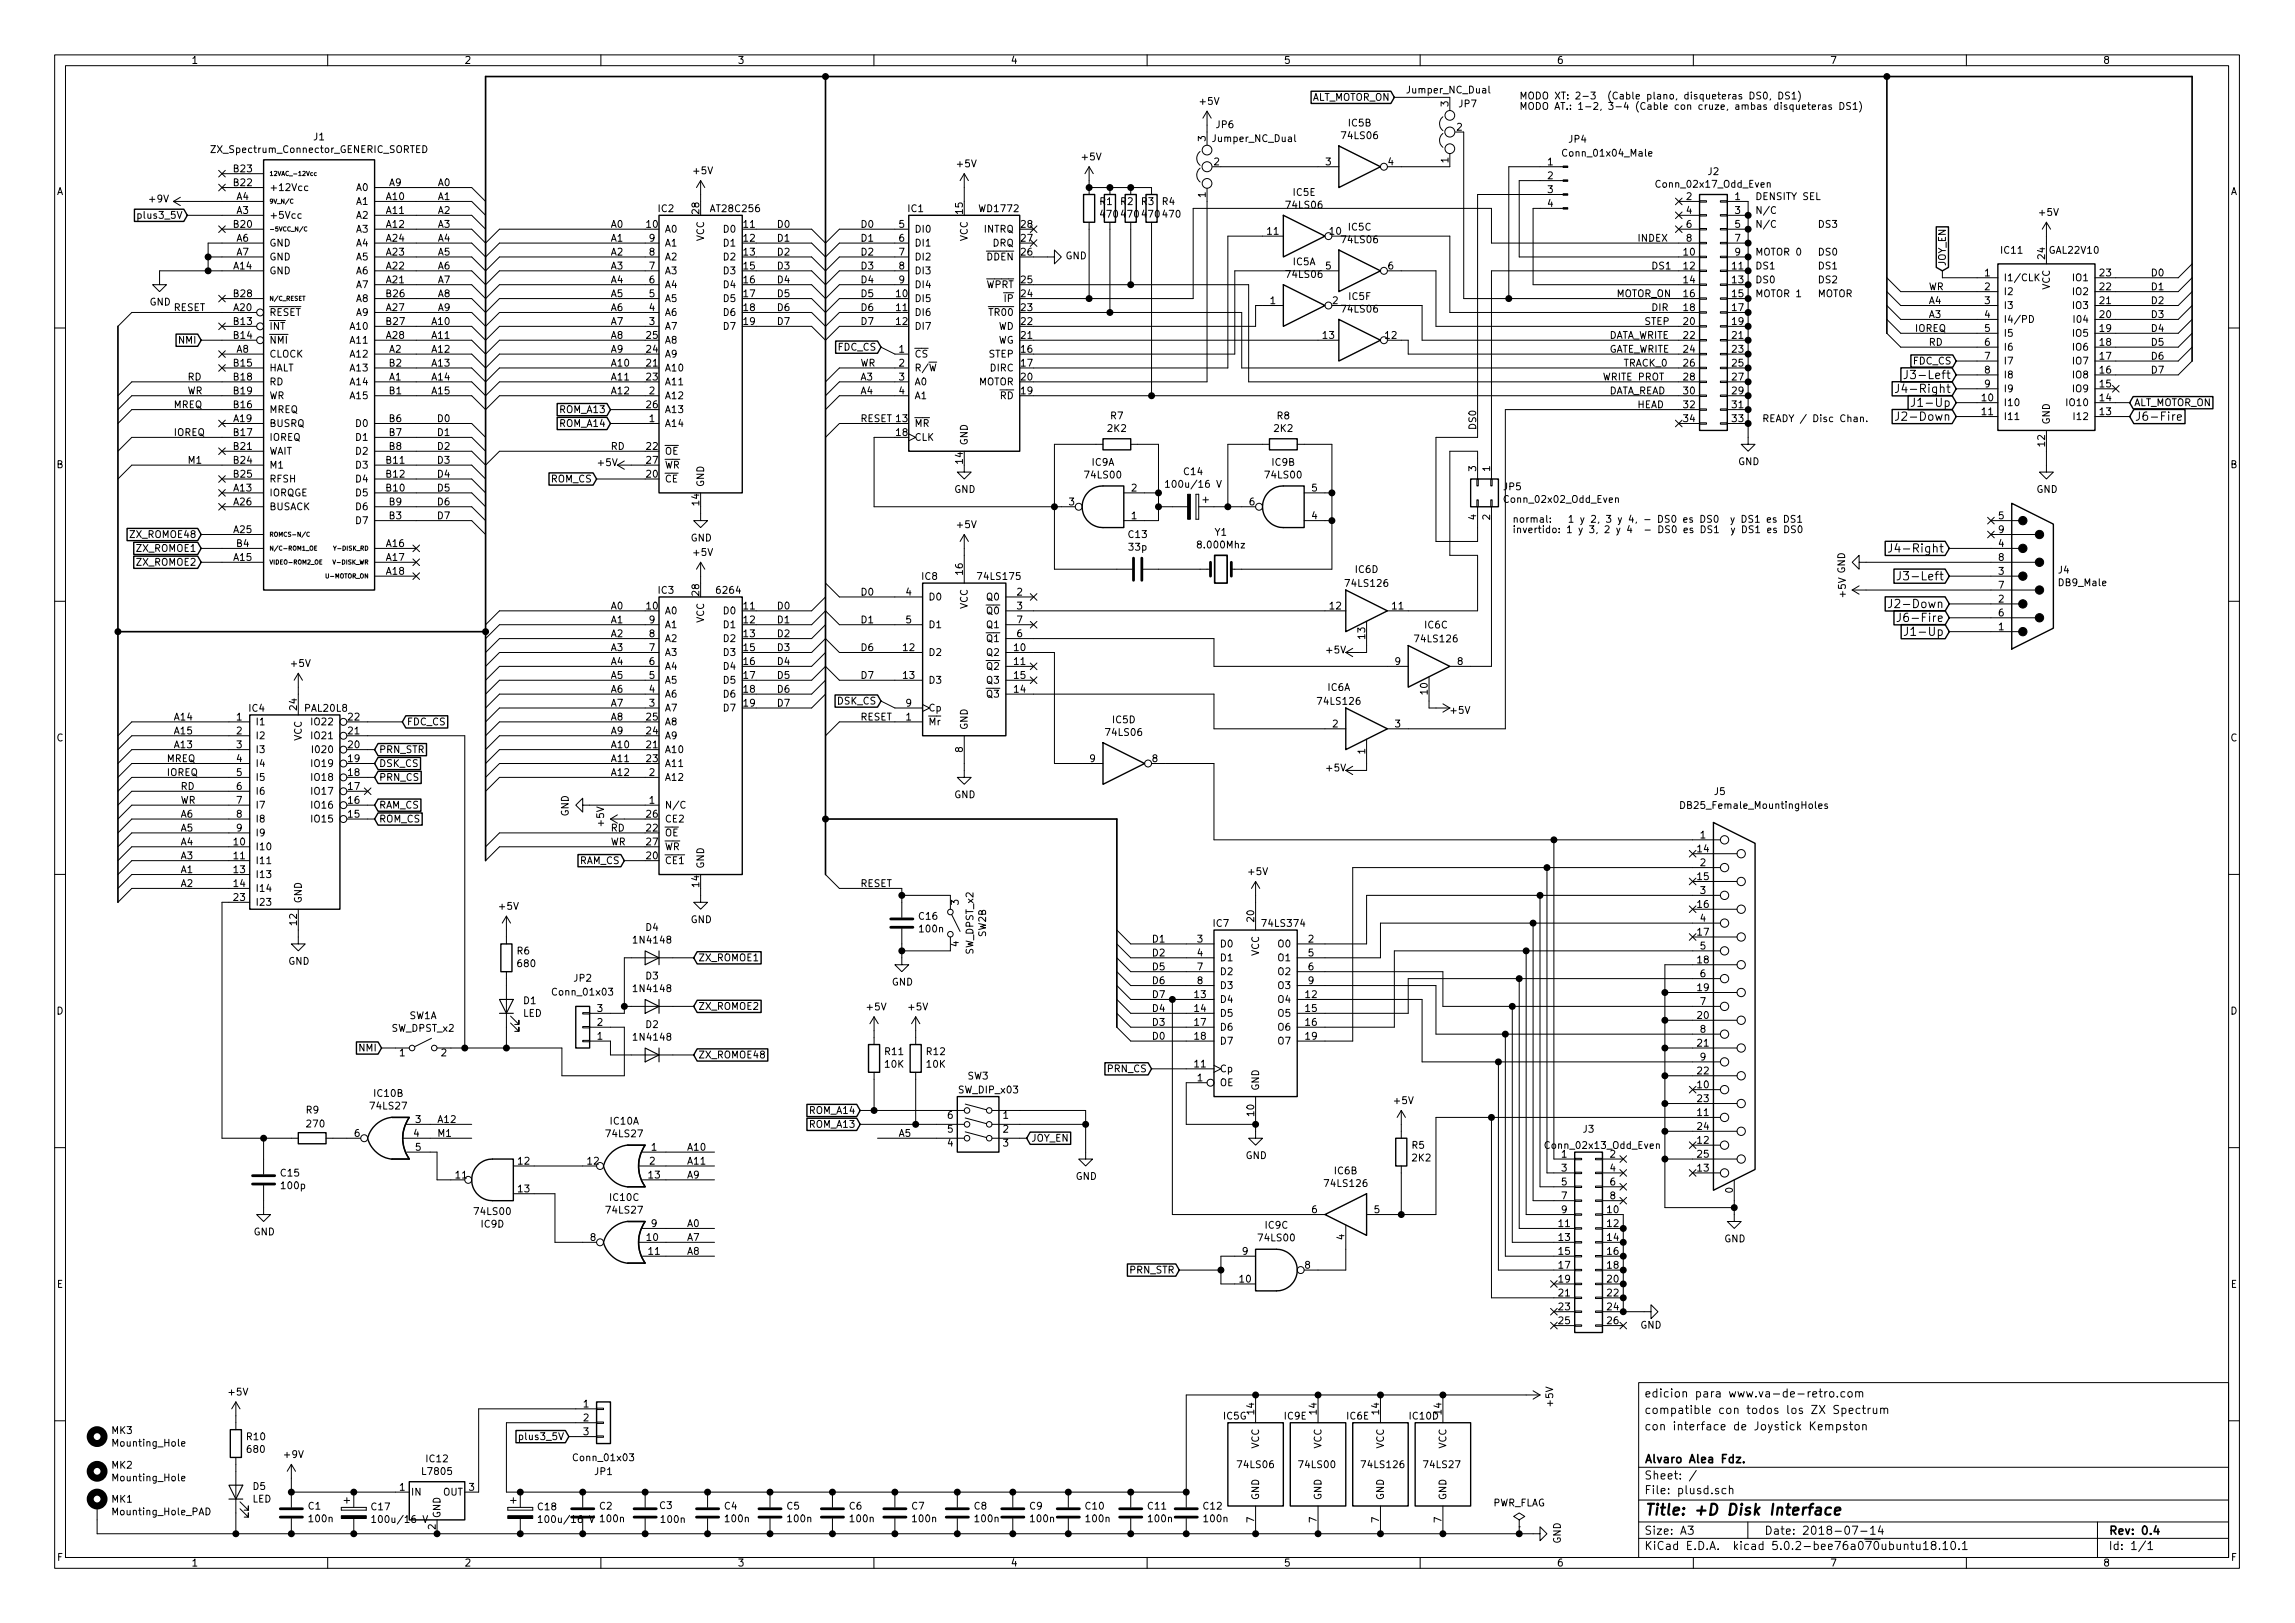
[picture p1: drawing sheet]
<svg xmlns="http://www.w3.org/2000/svg" width="420mm" height="297mm" viewBox="0 0 420 297" stroke-linecap="round" stroke-linejoin="round" font-family="sans-serif">
<defs><g id="words">
<text font-size="2.8" x="301" y="277.3">Title: +D Disk Interface</text>
<g font-size="2.1">
<text x="348.7" y="71.9">J4-Right</text>
<text x="350.3" y="69.4">J3-Left</text>
<text x="348.4" y="77">J2-Down</text>
<text x="351.3" y="74.5">J1-Up</text>
<text x="390.8" y="77">J6-Fire</text>
<text x="347.5" y="101.1">J4-Right</text>
<text x="349" y="106.2">J3-Left</text>
<text x="347.1" y="111.3">J2-Down</text>
<text x="349" y="113.8">J6-Fire</text>
<text x="350.1" y="116.4">J1-Up</text>
<text x="301" y="255.8">edicion para www.va-de-retro.com</text>
<text x="301" y="261.8">con interface de Joystick Kempston</text>
<text x="301" y="258.8">compatible con todos los ZX Spectrum</text>
<text x="301" y="267.8">Alvaro Alea Fdz.</text>
<text x="301" y="273.5">File: plusd.sch</text>
<text x="301" y="270.8">Sheet: /</text>
<text x="301" y="280.9">Size: A3</text>
<text x="323" y="280.9">Date: 2018-07-14</text>
<text x="386" y="280.9">Rev: 0.4</text>
<text x="301" y="283.7">KiCad E.D.A. kicad 5.0.2-bee76a070ubuntu18.10.1</text>
<text x="386" y="283.7">Id: 1/1</text>
</g>
<g font-size="1.8">
<text x="35" y="11.7">1</text>
<text x="85" y="11.7">2</text>
<text x="135" y="11.7">3</text>
<text x="185" y="11.7">4</text>
<text x="235" y="11.7">5</text>
<text x="285" y="11.7">6</text>
<text x="335" y="11.7">7</text>
<text x="385" y="11.7">8</text>
<text x="257.8" y="17.1">Jumper_NC_Dual</text>
<text x="219.8" y="19.2">+5V</text>
<text x="222.7" y="23.5">JP6</text>
<text x="239.9" y="18.5">ALT_MOTOR_ON</text>
<text x="246.9" y="23.2">IC5B</text>
<text x="265.2" y="19.5" transform="rotate(-90 265.2 19.5)">3</text>
<text x="266.7" y="23.9">2</text>
<text x="267.1" y="19.6">JP7</text>
<text x="278.1" y="18.2">MODO XT: 2-3 (Cable plano, disqueteras DS0, DS1)</text>
<text x="278.1" y="20.1">MODO AT.: 1-2, 3-4 (Cable con cruze, ambas disqueteras DS1)</text>
<text x="39.1" y="28">ZX_Spectrum_Connector_GENERIC_SORTED</text>
<text x="57.5" y="25.7">J1</text>
<text x="198.2" y="29.3">+5V</text>
<text x="220.7" y="25.8" transform="rotate(-90 220.7 25.8)">3</text>
<text x="222.2" y="26">Jumper_NC_Dual</text>
<text x="245.8" y="25.5">74LS06</text>
<text x="265.2" y="29.8" transform="rotate(-90 265.2 29.8)">1</text>
<text x="286.6" y="28.7">Conn_01x04_Male</text>
<text x="287.2" y="26.1">JP4</text>
<text x="10.4" y="35.7">A</text>
<text x="42.8" y="34.1">B22</text>
<text x="42.8" y="31.5">B23</text>
<text x="49.3" y="35">+12Vcc</text>
<text x="65.3" y="35">A0</text>
<text x="71.3" y="34.1">A9</text>
<text x="80.3" y="34.1">A0</text>
<text x="127.1" y="31.9">+5V</text>
<text x="175.3" y="30.6">+5V</text>
<text x="222.3" y="30.3">2</text>
<text x="236.8" y="35.9">IC5E</text>
<text x="242.7" y="30.3">3</text>
<text x="254.2" y="30.3">4</text>
<text x="283.4" y="30.3">1</text>
<text x="283.4" y="32.8">2</text>
<text x="283.4" y="35.3">3</text>
<text x="303.6" y="34.4">Conn_02x17_Odd_Even</text>
<text x="312.7" y="32">J2</text>
<text x="408.4" y="35.7">A</text>
<text x="25.7" y="40">plus3_5V</text>
<text x="27.4" y="37">+9V</text>
<text x="42.8" y="41.7">B20</text>
<text x="43.3" y="39.2">A3</text>
<text x="43.3" y="36.6">A4</text>
<text x="49.3" y="40">+5Vcc</text>
<text x="65.3" y="37.5">A1</text>
<text x="65.3" y="40">A2</text>
<text x="70.8" y="36.6">A10</text>
<text x="70.8" y="39.2">A11</text>
<text x="70.8" y="41.7">A12</text>
<text x="80.3" y="41.7">A3</text>
<text x="80.3" y="39.2">A2</text>
<text x="80.3" y="36.6">A1</text>
<text x="111.8" y="41.7">A0</text>
<text x="118.4" y="41.7">10</text>
<text x="120.5" y="38.8">IC2</text>
<text x="128" y="39.1" transform="rotate(-90 128 39.1)">28</text>
<text x="130.4" y="38.8">AT28C256</text>
<text x="136.2" y="41.7">11</text>
<text x="142.5" y="41.7">D0</text>
<text x="157.5" y="41.7">D0</text>
<text x="164.6" y="41.7">5</text>
<text x="166.3" y="38.8">IC1</text>
<text x="176.3" y="39.1" transform="rotate(-90 176.3 39.1)">15</text>
<text x="179.5" y="38.8">WD1772</text>
<text x="187" y="41.7">28</text>
<text x="201.4" y="37.5">R1</text>
<text x="201.6" y="39.8">470</text>
<text x="205.2" y="37.5">R2</text>
<text x="205.4" y="39.8">470</text>
<text x="209" y="37.5">R3</text>
<text x="209.2" y="39.8">470</text>
<text x="212.8" y="37.5">R4</text>
<text x="213" y="39.8">470</text>
<text x="220.7" y="36.1" transform="rotate(-90 220.7 36.1)">1</text>
<text x="235.7" y="38.2">74LS06</text>
<text x="283.4" y="37.9">4</text>
<text x="308.8" y="36.6">2</text>
<text x="308.8" y="39.2">4</text>
<text x="308.8" y="41.7">6</text>
<text x="317.7" y="36.6">1</text>
<text x="317.7" y="39.2">3</text>
<text x="317.7" y="41.7">5</text>
<text x="321.3" y="36.6">DENSITY SEL</text>
<text x="321.3" y="39.2">N/C</text>
<text x="321.3" y="41.7">N/C</text>
<text x="332.7" y="41.7">DS3</text>
<text x="373.4" y="39.5">+5V</text>
<text x="43.3" y="44.2">A6</text>
<text x="43.3" y="46.8">A7</text>
<text x="49.3" y="45.1">GND</text>
<text x="49.3" y="47.7">GND</text>
<text x="65.3" y="42.6">A3</text>
<text x="65.3" y="47.7">A5</text>
<text x="65.3" y="45.1">A4</text>
<text x="70.8" y="46.8">A23</text>
<text x="70.8" y="44.2">A24</text>
<text x="80.3" y="44.2">A4</text>
<text x="80.3" y="46.8">A5</text>
<text x="111.8" y="44.2">A1</text>
<text x="111.8" y="46.8">A2</text>
<text x="118.9" y="46.8">8</text>
<text x="118.9" y="44.2">9</text>
<text x="121.7" y="42.6">A0</text>
<text x="121.7" y="47.7">A2</text>
<text x="121.7" y="45.1">A1</text>
<text x="128.9" y="44.2" transform="rotate(-90 128.9 44.2)">VCC</text>
<text x="132.6" y="42.6">D0</text>
<text x="132.6" y="45.1">D1</text>
<text x="132.6" y="47.7">D2</text>
<text x="136.2" y="44.2">12</text>
<text x="136.2" y="46.8">13</text>
<text x="142.5" y="44.2">D1</text>
<text x="142.5" y="46.8">D2</text>
<text x="157.5" y="44.2">D1</text>
<text x="157.5" y="46.8">D2</text>
<text x="164.6" y="44.2">6</text>
<text x="164.6" y="46.8">7</text>
<text x="167.4" y="42.6">DI0</text>
<text x="167.4" y="45.1">DI1</text>
<text x="167.4" y="47.7">DI2</text>
<text x="177.2" y="44.2" transform="rotate(-90 177.2 44.2)">VCC</text>
<text x="180.2" y="42.6">INTRQ</text>
<text x="180.7" y="47.7">DDEN</text>
<text x="181.7" y="45.1">DRQ</text>
<text x="187" y="46.8">26</text>
<text x="187" y="44.2">27</text>
<text x="195.1" y="47.5">GND</text>
<text x="232.1" y="43">11</text>
<text x="243.5" y="43">10</text>
<text x="245.8" y="44.5">74LS06</text>
<text x="246.9" y="42.2">IC5C</text>
<text x="299.7" y="44.2">INDEX</text>
<text x="308.3" y="46.8">10</text>
<text x="308.8" y="44.2">8</text>
<text x="317.7" y="44.2">7</text>
<text x="317.7" y="46.8">9</text>
<text x="321.3" y="46.8">MOTOR 0</text>
<text x="332.7" y="46.8">DS0</text>
<text x="366.4" y="46.4">IC11</text>
<text x="374.4" y="47.4" transform="rotate(-90 374.4 47.4)">24</text>
<text x="375.3" y="46.4">GAL22V10</text>
<text x="42.8" y="49.3">A14</text>
<text x="49.3" y="50.2">GND</text>
<text x="65.3" y="52.7">A7</text>
<text x="65.3" y="50.2">A6</text>
<text x="70.8" y="51.9">A21</text>
<text x="70.8" y="49.3">A22</text>
<text x="80.3" y="49.3">A6</text>
<text x="80.3" y="51.9">A7</text>
<text x="111.8" y="49.3">A3</text>
<text x="111.8" y="51.9">A4</text>
<text x="118.9" y="51.9">6</text>
<text x="118.9" y="49.3">7</text>
<text x="121.7" y="52.7">A4</text>
<text x="121.7" y="50.2">A3</text>
<text x="132.6" y="50.2">D3</text>
<text x="132.6" y="52.7">D4</text>
<text x="136.2" y="49.3">15</text>
<text x="136.2" y="51.9">16</text>
<text x="142.5" y="49.3">D3</text>
<text x="142.5" y="51.9">D4</text>
<text x="157.5" y="49.3">D3</text>
<text x="157.5" y="51.9">D4</text>
<text x="164.6" y="49.3">8</text>
<text x="164.6" y="51.9">9</text>
<text x="167.4" y="50.2">DI3</text>
<text x="167.4" y="52.7">DI4</text>
<text x="180.5" y="52.7">WPRT</text>
<text x="187" y="51.9">25</text>
<text x="235.7" y="50.9">74LS06</text>
<text x="236.8" y="48.6">IC5A</text>
<text x="242.7" y="49.3">5</text>
<text x="254.2" y="49.3">6</text>
<text x="302.3" y="49.3">DS1</text>
<text x="308.3" y="49.3">12</text>
<text x="308.3" y="51.9">14</text>
<text x="317.2" y="49.3">11</text>
<text x="317.2" y="51.9">13</text>
<text x="321.3" y="51.9">DS0</text>
<text x="321.3" y="49.3">DS1</text>
<text x="332.7" y="51.9">DS2</text>
<text x="332.7" y="49.3">DS1</text>
<text x="353.1" y="53.1">WR</text>
<text x="356.2" y="48.8" transform="rotate(-90 356.2 48.8)">JOY_EN</text>
<text x="363.4" y="50.6">1</text>
<text x="363.4" y="53.1">2</text>
<text x="366.8" y="51.5">I1/CLK</text>
<text x="375.3" y="53" transform="rotate(-90 375.3 53)">VCC</text>
<text x="379.7" y="51.5">IO1</text>
<text x="384.5" y="53.1">22</text>
<text x="384.5" y="50.6">23</text>
<text x="393.7" y="50.6">D0</text>
<text x="393.7" y="53.1">D1</text>
<text x="27.4" y="55.9">GND</text>
<text x="31.7" y="56.9">RESET</text>
<text x="42.8" y="56.9">A20</text>
<text x="42.8" y="59.5">B13</text>
<text x="42.8" y="54.4">B28</text>
<text x="49.3" y="57.8">RESET</text>
<text x="65.3" y="57.8">A9</text>
<text x="65.3" y="55.3">A8</text>
<text x="70.8" y="56.9">A27</text>
<text x="70.8" y="54.4">B26</text>
<text x="70.8" y="59.5">B27</text>
<text x="79.3" y="59.5">A10</text>
<text x="80.3" y="54.4">A8</text>
<text x="80.3" y="56.9">A9</text>
<text x="111.8" y="54.4">A5</text>
<text x="111.8" y="56.9">A6</text>
<text x="111.8" y="59.5">A7</text>
<text x="118.9" y="59.5">3</text>
<text x="118.9" y="56.9">4</text>
<text x="118.9" y="54.4">5</text>
<text x="121.7" y="57.8">A6</text>
<text x="121.7" y="55.3">A5</text>
<text x="132.6" y="55.3">D5</text>
<text x="132.6" y="57.8">D6</text>
<text x="136.2" y="54.4">17</text>
<text x="136.2" y="56.9">18</text>
<text x="136.2" y="59.5">19</text>
<text x="142.5" y="54.4">D5</text>
<text x="142.5" y="56.9">D6</text>
<text x="142.5" y="59.5">D7</text>
<text x="157.5" y="54.4">D5</text>
<text x="157.5" y="56.9">D6</text>
<text x="157.5" y="59.5">D7</text>
<text x="164.1" y="54.4">10</text>
<text x="164.1" y="56.9">11</text>
<text x="164.1" y="59.5">12</text>
<text x="167.4" y="55.3">DI5</text>
<text x="167.4" y="57.8">DI6</text>
<text x="181.4" y="57.8">TR00</text>
<text x="184" y="55.3">IP</text>
<text x="187" y="59.5">22</text>
<text x="187" y="56.9">23</text>
<text x="187" y="54.4">24</text>
<text x="232.6" y="55.7">1</text>
<text x="244" y="55.7">2</text>
<text x="245.8" y="57.2">74LS06</text>
<text x="247" y="54.9">IC5F</text>
<text x="295.9" y="54.4">MOTOR_ON</text>
<text x="301" y="59.5">STEP</text>
<text x="302.3" y="56.9">DIR</text>
<text x="308.3" y="54.4">16</text>
<text x="308.3" y="56.9">18</text>
<text x="308.3" y="59.5">20</text>
<text x="317.2" y="54.4">15</text>
<text x="317.2" y="56.9">17</text>
<text x="317.2" y="59.5">19</text>
<text x="321.3" y="54.4">MOTOR 1</text>
<text x="332.7" y="54.4">MOTOR</text>
<text x="353.1" y="55.7">A4</text>
<text x="353.1" y="58.2">A3</text>
<text x="363.4" y="55.7">3</text>
<text x="363.4" y="58.2">4</text>
<text x="366.8" y="54">I2</text>
<text x="366.8" y="56.6">I3</text>
<text x="366.8" y="59.1">I4/PD</text>
<text x="379.7" y="56.6">IO3</text>
<text x="379.7" y="54">IO2</text>
<text x="380.1" y="59.1">I04</text>
<text x="384.5" y="58.2">20</text>
<text x="384.5" y="55.7">21</text>
<text x="393.7" y="55.7">D2</text>
<text x="393.7" y="58.2">D3</text>
<text x="32.8" y="62.9">NMI</text>
<text x="42.8" y="62">B14</text>
<text x="43.3" y="64.6">A8</text>
<text x="49.3" y="65.4">CLOCK</text>
<text x="49.3" y="60.4">INT</text>
<text x="49.3" y="62.9">NMI</text>
<text x="64.3" y="65.4">A12</text>
<text x="64.3" y="62.9">A11</text>
<text x="64.3" y="60.4">A10</text>
<text x="70.8" y="62">A28</text>
<text x="71.3" y="64.6">A2</text>
<text x="79.3" y="62">A11</text>
<text x="79.3" y="64.6">A12</text>
<text x="111.8" y="62">A8</text>
<text x="111.8" y="64.6">A9</text>
<text x="118.4" y="64.6">24</text>
<text x="118.4" y="62">25</text>
<text x="121.7" y="65.4">A9</text>
<text x="121.7" y="62.9">A8</text>
<text x="121.7" y="60.4">A7</text>
<text x="132.6" y="60.4">D7</text>
<text x="153.4" y="64.2">FDC_CS</text>
<text x="164.6" y="64.6">1</text>
<text x="167.4" y="65.4">CS</text>
<text x="167.4" y="60.4">DI7</text>
<text x="181.1" y="65.4">STEP</text>
<text x="182.6" y="62.9">WG</text>
<text x="182.7" y="60.4">WD</text>
<text x="187" y="64.6">16</text>
<text x="187" y="62">21</text>
<text x="242.2" y="62">13</text>
<text x="253.7" y="62">12</text>
<text x="294.6" y="62">DATA_WRITE</text>
<text x="294.6" y="64.6">GATE_WRITE</text>
<text x="308.3" y="62">22</text>
<text x="308.3" y="64.6">24</text>
<text x="317.2" y="62">21</text>
<text x="317.2" y="64.6">23</text>
<text x="350.5" y="60.7">IOREQ</text>
<text x="353.1" y="63.3">RD</text>
<text x="363.4" y="60.7">5</text>
<text x="363.4" y="63.3">6</text>
<text x="363.4" y="65.8">7</text>
<text x="366.8" y="61.6">I5</text>
<text x="366.8" y="64.2">I6</text>
<text x="379.7" y="64.2">IO6</text>
<text x="379.7" y="61.6">IO5</text>
<text x="384.5" y="65.8">17</text>
<text x="384.5" y="63.3">18</text>
<text x="384.5" y="60.7">19</text>
<text x="393.7" y="60.7">D4</text>
<text x="393.7" y="63.3">D5</text>
<text x="393.7" y="65.8">D6</text>
<text x="34.3" y="69.6">RD</text>
<text x="42.8" y="67.1">B15</text>
<text x="42.8" y="69.6">B18</text>
<text x="49.3" y="68">HALT</text>
<text x="49.3" y="70.5">RD</text>
<text x="64.3" y="70.5">A14</text>
<text x="64.3" y="68">A13</text>
<text x="71.3" y="69.6">A1</text>
<text x="71.3" y="67.1">B2</text>
<text x="79.3" y="67.1">A13</text>
<text x="79.3" y="69.6">A14</text>
<text x="111.8" y="67.1">A10</text>
<text x="111.8" y="69.6">A11</text>
<text x="118.4" y="67.1">21</text>
<text x="118.4" y="69.6">23</text>
<text x="121.7" y="68">A10</text>
<text x="121.7" y="70.5">A11</text>
<text x="157.5" y="67.1">WR</text>
<text x="157.5" y="69.6">A3</text>
<text x="164.6" y="67.1">2</text>
<text x="164.6" y="69.6">3</text>
<text x="167.4" y="68">R/W</text>
<text x="167.4" y="70.5">A0</text>
<text x="179.1" y="70.5">MOTOR</text>
<text x="181.4" y="68">DIRC</text>
<text x="187" y="67.1">17</text>
<text x="187" y="69.6">20</text>
<text x="293.4" y="69.6">WRITE PROT</text>
<text x="297.2" y="67.1">TRACK_0</text>
<text x="308.3" y="67.1">26</text>
<text x="308.3" y="69.6">28</text>
<text x="317.2" y="67.1">25</text>
<text x="317.2" y="69.6">27</text>
<text x="350.3" y="66.7">FDC_CS</text>
<text x="363.4" y="68.4">8</text>
<text x="363.4" y="70.9">9</text>
<text x="366.8" y="66.7">I7</text>
<text x="366.8" y="69.3">I8</text>
<text x="366.8" y="71.8">I9</text>
<text x="379.7" y="71.8">IO9</text>
<text x="379.7" y="69.3">IO8</text>
<text x="379.7" y="66.7">IO7</text>
<text x="384.5" y="70.9">15</text>
<text x="384.5" y="68.4">16</text>
<text x="393.7" y="68.4">D7</text>
<text x="31.7" y="74.7">MREQ</text>
<text x="34.3" y="72.2">WR</text>
<text x="42.8" y="77.3">A19</text>
<text x="42.8" y="74.7">B16</text>
<text x="42.8" y="72.2">B19</text>
<text x="49.3" y="75.6">MREQ</text>
<text x="49.3" y="73.1">WR</text>
<text x="64.3" y="73.1">A15</text>
<text x="71.3" y="72.2">B1</text>
<text x="71.3" y="77.3">B6</text>
<text x="79.3" y="72.2">A15</text>
<text x="80.3" y="77.3">D0</text>
<text x="102.6" y="75.6">ROM_A13</text>
<text x="111.8" y="72.2">A12</text>
<text x="118.4" y="74.7">26</text>
<text x="118.9" y="77.3">1</text>
<text x="118.9" y="72.2">2</text>
<text x="121.7" y="73.1">A12</text>
<text x="121.7" y="75.6">A13</text>
<text x="157.5" y="72.2">A4</text>
<text x="157.5" y="77.3">RESET 13</text>
<text x="164.6" y="72.2">4</text>
<text x="167.4" y="73.1">A1</text>
<text x="183.1" y="73.1">RD</text>
<text x="187" y="72.2">19</text>
<text x="203.4" y="76.7">R7</text>
<text x="233.8" y="76.7">R8</text>
<text x="294.6" y="72.2">DATA_READ</text>
<text x="299.7" y="74.7">HEAD</text>
<text x="308.3" y="72.2">30</text>
<text x="308.3" y="74.7">32</text>
<text x="308.3" y="77.3">34</text>
<text x="317.2" y="72.2">29</text>
<text x="317.2" y="74.7">31</text>
<text x="317.2" y="77.3">33</text>
<text x="322.6" y="77.3">READY / Disc Chan.</text>
<text x="362.9" y="73.4">10</text>
<text x="362.9" y="76">11</text>
<text x="366.8" y="74.3">I10</text>
<text x="366.8" y="76.9">I11</text>
<text x="375.3" y="77.8" transform="rotate(-90 375.3 77.8)">GND</text>
<text x="378.7" y="74.3">IO10</text>
<text x="380.1" y="76.9">I12</text>
<text x="384.5" y="76">13</text>
<text x="384.5" y="73.4">14</text>
<text x="390.7" y="74.3">ALT_MOTOR_ON</text>
<text x="31.7" y="79.8">IOREQ</text>
<text x="42.8" y="79.8">B17</text>
<text x="42.8" y="82.3">B21</text>
<text x="49.3" y="78.1">BUSRQ</text>
<text x="49.3" y="80.7">IOREQ</text>
<text x="49.3" y="83.2">WAIT</text>
<text x="65.3" y="78.1">D0</text>
<text x="65.3" y="80.7">D1</text>
<text x="65.3" y="83.2">D2</text>
<text x="71.3" y="79.8">B7</text>
<text x="71.3" y="82.3">B8</text>
<text x="80.3" y="79.8">D1</text>
<text x="80.3" y="82.3">D2</text>
<text x="102.6" y="78.1">ROM_A14</text>
<text x="111.8" y="82.3">RD</text>
<text x="118.4" y="82.3">22</text>
<text x="121.7" y="78.1">A14</text>
<text x="121.7" y="83.2">OE</text>
<text x="164.1" y="79.8">18</text>
<text x="167.4" y="78.1">MR</text>
<text x="167.4" y="80.7">CLK</text>
<text x="177.2" y="81.6" transform="rotate(-90 177.2 81.6)">GND</text>
<text x="202.8" y="79.1">2K2</text>
<text x="233.3" y="79.1">2K2</text>
<text x="270.3" y="78.8" transform="rotate(-90 270.3 78.8)">DS0</text>
<text x="374.4" y="81.6" transform="rotate(-90 374.4 81.6)">12</text>
<text x="10.4" y="85.7">B</text>
<text x="34.3" y="84.9">M1</text>
<text x="42.8" y="90">A13</text>
<text x="42.8" y="84.9">B24</text>
<text x="42.8" y="87.4">B25</text>
<text x="49.3" y="85.8">M1</text>
<text x="49.3" y="88.3">RFSH</text>
<text x="65.3" y="85.8">D3</text>
<text x="65.3" y="88.3">D4</text>
<text x="70.8" y="90">B10</text>
<text x="70.8" y="84.9">B11</text>
<text x="70.8" y="87.4">B12</text>
<text x="80.3" y="84.9">D3</text>
<text x="80.3" y="87.4">D4</text>
<text x="80.3" y="90">D5</text>
<text x="100.9" y="88.3">ROM_CS</text>
<text x="109.6" y="85.3">+5V</text>
<text x="118.4" y="87.4">20</text>
<text x="118.4" y="84.9">27</text>
<text x="121.7" y="88.3">CE</text>
<text x="121.7" y="85.8">WR</text>
<text x="128.9" y="89.2" transform="rotate(-90 128.9 89.2)">GND</text>
<text x="176.3" y="84.8" transform="rotate(-90 176.3 84.8)">14</text>
<text x="198.8" y="87.6">74LS00</text>
<text x="199.9" y="85.3">IC9A</text>
<text x="207.2" y="90">2</text>
<text x="214.4" y="89.3">100u/16 V</text>
<text x="216.8" y="87">C14</text>
<text x="231.8" y="87.6">74LS00</text>
<text x="232.9" y="85.3">IC9B</text>
<text x="240.2" y="90">5</text>
<text x="270.3" y="86.2" transform="rotate(-90 270.3 86.2)">3</text>
<text x="272.8" y="86.2" transform="rotate(-90 272.8 86.2)">1</text>
<text x="275.3" y="89.7">JP5</text>
<text x="318.2" y="85.1">GND</text>
<text x="408.4" y="85.7">B</text>
<text x="42.8" y="92.5">A26</text>
<text x="49.3" y="90.8">IORQGE</text>
<text x="49.3" y="93.4">BUSACK</text>
<text x="65.3" y="90.8">D5</text>
<text x="65.3" y="95.9">D7</text>
<text x="65.3" y="93.4">D6</text>
<text x="71.3" y="95">B3</text>
<text x="71.3" y="92.5">B9</text>
<text x="80.3" y="92.5">D6</text>
<text x="80.3" y="95">D7</text>
<text x="128" y="92.4" transform="rotate(-90 128 92.4)">14</text>
<text x="174.7" y="90.2">GND</text>
<text x="195.7" y="92.5">3</text>
<text x="207.2" y="95">1</text>
<text x="228.8" y="92.5">6</text>
<text x="240.2" y="95">4</text>
<text x="270.3" y="95.1" transform="rotate(-90 270.3 95.1)">4</text>
<text x="272.8" y="95.1" transform="rotate(-90 272.8 95.1)">2</text>
<text x="275.8" y="92">Conn_02x02_Odd_Even</text>
<text x="276.9" y="95.7">normal:</text>
<text x="284.2" y="95.7">1 y 2, 3 y 4, - DS0 es DS0 y DS1 es DS1</text>
<text x="365.9" y="95">5</text>
<text x="372.8" y="90.2">GND</text>
<text x="24.2" y="98.5">ZX_ROMOE48</text>
<text x="25.1" y="101">ZX_ROMOE1</text>
<text x="42.8" y="97.6">A25</text>
<text x="43.3" y="100.1">B4</text>
<text x="70.8" y="100.1">A16</text>
<text x="126.4" y="99.1">GND</text>
<text x="127.1" y="101.7">+5V</text>
<text x="175.3" y="96.7">+5V</text>
<text x="206.7" y="98.5">C13</text>
<text x="206.8" y="100.8">33p</text>
<text x="219.6" y="100.4">8.000Mhz</text>
<text x="222.5" y="98.1">Y1</text>
<text x="276.9" y="97.6">invertido: 1 y 3, 2 y 4 - DS0 es DS1 y DS1 es DS0</text>
<text x="365.9" y="100.1">4</text>
<text x="365.9" y="97.6">9</text>
<text x="25.1" y="103.5">ZX_ROMOE2</text>
<text x="42.8" y="102.7">A15</text>
<text x="70.8" y="102.7">A17</text>
<text x="70.8" y="105.2">A18</text>
<text x="168.8" y="106.1">IC8</text>
<text x="176.3" y="105.1" transform="rotate(-90 176.3 105.1)">16</text>
<text x="179.3" y="106.1">74LS175</text>
<text x="246.6" y="107.4">74LS126</text>
<text x="248.2" y="104.9">IC6D</text>
<text x="365.9" y="105.2">3</text>
<text x="365.9" y="107.7">7</text>
<text x="365.9" y="102.7">8</text>
<text x="376.9" y="105">J4</text>
<text x="377" y="107.3">DB9_Male</text>
<text x="111.8" y="111.5">A0</text>
<text x="118.4" y="111.5">10</text>
<text x="120.5" y="108.7">IC3</text>
<text x="121.7" y="112.4">A0</text>
<text x="128" y="109" transform="rotate(-90 128 109)">28</text>
<text x="131.4" y="108.7">6264</text>
<text x="132.6" y="112.4">D0</text>
<text x="136.2" y="111.5">11</text>
<text x="142.5" y="111.5">D0</text>
<text x="157.5" y="109">D0</text>
<text x="165.9" y="109">4</text>
<text x="169.9" y="109.9">D0</text>
<text x="177.2" y="111.5" transform="rotate(-90 177.2 111.5)">VCC</text>
<text x="180.8" y="109.9">Q0</text>
<text x="180.8" y="112.4">Q0</text>
<text x="186.2" y="109">2</text>
<text x="186.2" y="111.5">3</text>
<text x="243.5" y="111.5">12</text>
<text x="254.9" y="111.5">11</text>
<text x="337.9" y="109.2" transform="rotate(-90 337.9 109.2)">+5V GND</text>
<text x="365.9" y="110.3">2</text>
<text x="365.9" y="112.8">6</text>
<text x="111.8" y="114.1">A1</text>
<text x="111.8" y="116.6">A2</text>
<text x="111.8" y="119.2">A3</text>
<text x="118.9" y="119.2">7</text>
<text x="118.9" y="116.6">8</text>
<text x="118.9" y="114.1">9</text>
<text x="121.7" y="117.5">A2</text>
<text x="121.7" y="115">A1</text>
<text x="128.9" y="114" transform="rotate(-90 128.9 114)">VCC</text>
<text x="132.6" y="115">D1</text>
<text x="132.6" y="117.5">D2</text>
<text x="136.2" y="114.1">12</text>
<text x="136.2" y="116.6">13</text>
<text x="136.2" y="119.2">15</text>
<text x="142.5" y="114.1">D1</text>
<text x="142.5" y="116.6">D2</text>
<text x="142.5" y="119.2">D3</text>
<text x="157.5" y="114.1">D1</text>
<text x="157.5" y="119.2">D6</text>
<text x="165.4" y="119.2">12</text>
<text x="165.9" y="114.1">5</text>
<text x="169.9" y="115">D1</text>
<text x="180.8" y="117.5">Q1</text>
<text x="180.8" y="115">Q1</text>
<text x="185.7" y="119.2">10</text>
<text x="186.2" y="116.6">6</text>
<text x="186.2" y="114.1">7</text>
<text x="242.9" y="119.6">+5V</text>
<text x="249.9" y="116.9" transform="rotate(-90 249.9 116.9)">13</text>
<text x="259.3" y="117.6">74LS126</text>
<text x="260.9" y="115">IC6C</text>
<text x="365.9" y="115.4">1</text>
<text x="53.4" y="122.1">+5V</text>
<text x="111.8" y="121.7">A4</text>
<text x="111.8" y="124.2">A5</text>
<text x="118.9" y="124.2">5</text>
<text x="118.9" y="121.7">6</text>
<text x="121.7" y="125.1">A5</text>
<text x="121.7" y="122.6">A4</text>
<text x="121.7" y="120.1">A3</text>
<text x="132.6" y="120.1">D3</text>
<text x="132.6" y="122.6">D4</text>
<text x="132.6" y="125.1">D5</text>
<text x="136.2" y="121.7">16</text>
<text x="136.2" y="124.2">17</text>
<text x="142.5" y="121.7">D4</text>
<text x="142.5" y="124.2">D5</text>
<text x="157.5" y="124.2">D7</text>
<text x="165.4" y="124.2">13</text>
<text x="169.9" y="120.1">D2</text>
<text x="169.9" y="125.1">D3</text>
<text x="180.8" y="120.1">Q2</text>
<text x="180.8" y="122.6">Q2</text>
<text x="180.8" y="125.1">Q3</text>
<text x="185.7" y="121.7">11</text>
<text x="185.7" y="124.2">15</text>
<text x="255.4" y="121.7">9</text>
<text x="266.9" y="121.7">8</text>
<text x="31.7" y="131.9">A14</text>
<text x="43.3" y="131.9">1</text>
<text x="45.6" y="130.3">IC4</text>
<text x="54.4" y="129.9" transform="rotate(-90 54.4 129.9)">24</text>
<text x="55.9" y="130.3">PAL20L8</text>
<text x="63.8" y="131.9">22</text>
<text x="111.8" y="126.8">A6</text>
<text x="111.8" y="129.3">A7</text>
<text x="111.8" y="131.9">A8</text>
<text x="118.4" y="131.9">25</text>
<text x="118.9" y="129.3">3</text>
<text x="118.9" y="126.8">4</text>
<text x="121.7" y="130.2">A7</text>
<text x="121.7" y="127.7">A6</text>
<text x="132.6" y="127.7">D6</text>
<text x="132.6" y="130.2">D7</text>
<text x="136.2" y="126.8">18</text>
<text x="136.2" y="129.3">19</text>
<text x="142.5" y="126.8">D6</text>
<text x="142.5" y="129.3">D7</text>
<text x="153.3" y="128.9">DSK_CS</text>
<text x="157.5" y="131.9">RESET</text>
<text x="165.9" y="131.9">1</text>
<text x="165.9" y="129.3">9</text>
<text x="169.9" y="130.2">Cp</text>
<text x="180.8" y="127.7">Q3</text>
<text x="185.7" y="126.8">14</text>
<text x="241.5" y="129">74LS126</text>
<text x="243.1" y="126.5">IC6A</text>
<text x="261.4" y="127" transform="rotate(-90 261.4 127)">10</text>
<text x="265.7" y="130.6">+5V</text>
<text x="10.4" y="135.7">C</text>
<text x="31.7" y="134.4">A15</text>
<text x="31.7" y="136.9">A13</text>
<text x="43.3" y="134.4">2</text>
<text x="43.3" y="136.9">3</text>
<text x="46.7" y="132.8">I1</text>
<text x="46.7" y="135.3">I2</text>
<text x="46.7" y="137.8">I3</text>
<text x="55.2" y="135.6" transform="rotate(-90 55.2 135.6)">VCC</text>
<text x="57.4" y="135.3">IO21</text>
<text x="57.4" y="132.8">IO22</text>
<text x="57.8" y="137.8">I020</text>
<text x="63.8" y="136.9">20</text>
<text x="63.8" y="134.4">21</text>
<text x="69.4" y="137.8">PRN_STR</text>
<text x="74.4" y="132.8">FDC_CS</text>
<text x="111.8" y="134.4">A9</text>
<text x="111.8" y="136.9">A10</text>
<text x="118.4" y="136.9">21</text>
<text x="118.4" y="134.4">24</text>
<text x="121.7" y="137.8">A10</text>
<text x="121.7" y="135.3">A9</text>
<text x="121.7" y="132.8">A8</text>
<text x="169.9" y="132.8">Mr</text>
<text x="176.3" y="137.7" transform="rotate(-90 176.3 137.7)">8</text>
<text x="177.2" y="133.6" transform="rotate(-90 177.2 133.6)">GND</text>
<text x="202.6" y="134.7">74LS06</text>
<text x="203.7" y="132.4">IC5D</text>
<text x="244" y="133.1">2</text>
<text x="249.9" y="138" transform="rotate(-90 249.9 138)">1</text>
<text x="255.4" y="133.1">3</text>
<text x="408.4" y="135.7">C</text>
<text x="30.5" y="139.5">MREQ</text>
<text x="30.5" y="142">IOREQ</text>
<text x="43.3" y="139.5">4</text>
<text x="43.3" y="142">5</text>
<text x="46.7" y="140.4">I4</text>
<text x="46.7" y="142.9">I5</text>
<text x="57.4" y="142.9">IO18</text>
<text x="57.4" y="140.4">IO19</text>
<text x="63.8" y="142">18</text>
<text x="63.8" y="139.5">19</text>
<text x="69.4" y="140.4">DSK_CS</text>
<text x="69.4" y="142.9">PRN_CS</text>
<text x="111.8" y="142">A12</text>
<text x="111.8" y="139.5">A11</text>
<text x="118.4" y="139.5">23</text>
<text x="118.9" y="142">2</text>
<text x="121.7" y="142.9">A12</text>
<text x="121.7" y="140.4">A11</text>
<text x="199.5" y="139.5">9</text>
<text x="211" y="139.5">8</text>
<text x="242.9" y="141.2">+5V</text>
<text x="33" y="144.6">RD</text>
<text x="33" y="147.1">WR</text>
<text x="33" y="149.6">A6</text>
<text x="43.3" y="144.6">6</text>
<text x="43.3" y="147.1">7</text>
<text x="43.3" y="149.6">8</text>
<text x="46.7" y="145.5">I6</text>
<text x="46.7" y="148">I7</text>
<text x="57.4" y="148">IO16</text>
<text x="57.4" y="145.5">IO17</text>
<text x="63.8" y="149.6">15</text>
<text x="63.8" y="147.1">16</text>
<text x="63.8" y="144.6">17</text>
<text x="69.4" y="148">RAM_CS</text>
<text x="104.1" y="149.4" transform="rotate(-90 104.1 149.4)">GND</text>
<text x="118.4" y="149.6">26</text>
<text x="118.9" y="147.1">1</text>
<text x="121.7" y="148">N/C</text>
<text x="174.7" y="146.1">GND</text>
<text x="308.5" y="148">DB25_Female_MountingHoles</text>
<text x="313.9" y="145.5">J5</text>
<text x="33" y="152.2">A5</text>
<text x="33" y="154.7">A4</text>
<text x="42.8" y="154.7">10</text>
<text x="43.3" y="152.2">9</text>
<text x="46.7" y="150.5">I8</text>
<text x="46.7" y="153.1">I9</text>
<text x="46.7" y="155.6">I10</text>
<text x="57.4" y="150.5">IO15</text>
<text x="69.4" y="150.5">ROM_CS</text>
<text x="110.6" y="151.1" transform="rotate(-90 110.6 151.1)">+5V</text>
<text x="111.8" y="154.7">WR</text>
<text x="111.8" y="152.2">RD</text>
<text x="118.4" y="152.2">22</text>
<text x="118.4" y="154.7">27</text>
<text x="121.7" y="153.1">OE</text>
<text x="121.7" y="150.5">CE2</text>
<text x="121.7" y="155.6">WR</text>
<text x="310.8" y="156">14</text>
<text x="311.3" y="153.5">1</text>
<text x="33" y="157.3">A3</text>
<text x="33" y="159.8">A1</text>
<text x="42.8" y="157.3">11</text>
<text x="42.8" y="159.8">13</text>
<text x="46.7" y="158.2">I11</text>
<text x="46.7" y="160.7">I13</text>
<text x="106" y="158.2">RAM_CS</text>
<text x="118.4" y="157.3">20</text>
<text x="121.7" y="158.2">CE1</text>
<text x="128.9" y="159" transform="rotate(-90 128.9 159)">GND</text>
<text x="228.7" y="160.2">+5V</text>
<text x="310.8" y="161.1">15</text>
<text x="311.3" y="158.5">2</text>
<text x="33" y="162.3">A2</text>
<text x="42.8" y="164.9">23</text>
<text x="42.8" y="162.3">14</text>
<text x="46.7" y="165.8">I23</text>
<text x="46.7" y="163.2">I14</text>
<text x="55.2" y="165.4" transform="rotate(-90 55.2 165.4)">GND</text>
<text x="91.5" y="166.5">+5V</text>
<text x="128" y="162.3" transform="rotate(-90 128 162.3)">14</text>
<text x="157.5" y="162.3">RESET</text>
<text x="175.5" y="165.6" transform="rotate(-90 175.5 165.6)">3</text>
<text x="310.8" y="166.2">16</text>
<text x="311.3" y="163.6">3</text>
<text x="54.4" y="169.3" transform="rotate(-90 54.4 169.3)">12</text>
<text x="116.3" y="172.7">1N4148</text>
<text x="118.3" y="170.4">D4</text>
<text x="126.4" y="168.9">GND</text>
<text x="168.3" y="168.3">C16</text>
<text x="168.5" y="170.6">100n</text>
<text x="175.5" y="173.2" transform="rotate(-90 175.5 173.2)">4</text>
<text x="180.5" y="171.5" transform="rotate(-90 180.5 171.5)">SW2B</text>
<text x="210.8" y="172.5">D1</text>
<text x="219.2" y="172.5">3</text>
<text x="222.1" y="169.6">IC7</text>
<text x="223.3" y="173.4">D0</text>
<text x="229.6" y="168.6" transform="rotate(-90 229.6 168.6)">20</text>
<text x="231.4" y="169.6">74LS374</text>
<text x="234.1" y="173.4">O0</text>
<text x="239.5" y="172.5">2</text>
<text x="310.8" y="171.2">17</text>
<text x="311.3" y="168.7">4</text>
<text x="311.3" y="173.8">5</text>
<text x="52.8" y="176.6">GND</text>
<text x="94.7" y="174.7">R6</text>
<text x="94.9" y="177">680</text>
<text x="105.1" y="179.7">JP2</text>
<text x="118.3" y="179.3">D3</text>
<text x="127.8" y="175.9">ZX_ROMOE1</text>
<text x="178.2" y="174.7" transform="rotate(-90 178.2 174.7)">SW_DPST_x2</text>
<text x="210.8" y="175">D2</text>
<text x="210.8" y="177.6">D5</text>
<text x="219.2" y="175">4</text>
<text x="219.2" y="177.6">7</text>
<text x="223.3" y="175.9">D1</text>
<text x="223.3" y="178.5">D2</text>
<text x="230.5" y="175" transform="rotate(-90 230.5 175)">VCC</text>
<text x="234.1" y="175.9">O1</text>
<text x="234.1" y="178.5">O2</text>
<text x="239.5" y="175">5</text>
<text x="239.5" y="177.6">6</text>
<text x="310.8" y="176.3">18</text>
<text x="311.3" y="178.9">6</text>
<text x="10.4" y="185.7">D</text>
<text x="95.9" y="183.8">D1</text>
<text x="101.4" y="182.2">Conn_01x03</text>
<text x="109.4" y="185.2">3</text>
<text x="116.3" y="181.6">1N4148</text>
<text x="127.8" y="184.8">ZX_ROMOE2</text>
<text x="158.8" y="184.9">+5V</text>
<text x="163.3" y="180.4">GND</text>
<text x="166.4" y="184.9">+5V</text>
<text x="210.8" y="180.1">D6</text>
<text x="210.8" y="182.7">D7</text>
<text x="210.8" y="185.2">D4</text>
<text x="218.7" y="182.7">13</text>
<text x="218.7" y="185.2">14</text>
<text x="219.2" y="180.1">8</text>
<text x="223.3" y="183.6">D4</text>
<text x="223.3" y="181">D3</text>
<text x="234.1" y="183.6">O4</text>
<text x="234.1" y="181">O3</text>
<text x="239.1" y="182.7">12</text>
<text x="239.1" y="185.2">15</text>
<text x="239.5" y="180.1">9</text>
<text x="310.8" y="181.4">19</text>
<text x="311.3" y="183.9">7</text>
<text x="408.4" y="185.7">D</text>
<text x="71.7" y="188.8">SW_DPST_x2</text>
<text x="74.9" y="186.5">SW1A</text>
<text x="95.7" y="186.1">LED</text>
<text x="109.4" y="190.3">1</text>
<text x="109.4" y="187.7">2</text>
<text x="116.3" y="190.5">1N4148</text>
<text x="118.3" y="188.1">D2</text>
<text x="210.8" y="187.7">D3</text>
<text x="210.8" y="190.3">D0</text>
<text x="218.7" y="187.7">17</text>
<text x="218.7" y="190.3">18</text>
<text x="223.3" y="186.1">D5</text>
<text x="223.3" y="188.6">D6</text>
<text x="223.3" y="191.2">D7</text>
<text x="234.1" y="186.1">O5</text>
<text x="234.1" y="188.6">O6</text>
<text x="234.1" y="191.2">O7</text>
<text x="239.1" y="187.7">16</text>
<text x="239.1" y="190.3">19</text>
<text x="310.8" y="186.5">20</text>
<text x="310.8" y="191.6">21</text>
<text x="311.3" y="189">8</text>
<text x="65.8" y="192.4">NMI</text>
<text x="73.2" y="193.3">1</text>
<text x="80.8" y="193.3">2</text>
<text x="127.8" y="193.7">ZX_ROMOE48</text>
<text x="162.1" y="193.1">R11</text>
<text x="162.1" y="195.4">10K</text>
<text x="169.7" y="193.1">R12</text>
<text x="169.7" y="195.4">10K</text>
<text x="177.2" y="197.6">SW3</text>
<text x="202.9" y="196.3">PRN_CS</text>
<text x="218.7" y="195.4">11</text>
<text x="219.2" y="197.9">1</text>
<text x="223.3" y="196.3">Cp</text>
<text x="310.8" y="196.6">22</text>
<text x="311.3" y="194.1">9</text>
<text x="56.1" y="203.8">R9</text>
<text x="68" y="203.1">74LS27</text>
<text x="68.6" y="200.7">IC10B</text>
<text x="148.3" y="203.9">ROM_A14</text>
<text x="175.6" y="200.1">SW_DIP_x03</text>
<text x="223.3" y="198.8">OE</text>
<text x="230.5" y="199.7" transform="rotate(-90 230.5 199.7)">GND</text>
<text x="255.3" y="202.1">+5V</text>
<text x="310.8" y="199.2">10</text>
<text x="310.8" y="201.7">23</text>
<text x="56.3" y="206.3">270</text>
<text x="64.9" y="208.1">6</text>
<text x="75.8" y="208.1">4</text>
<text x="76.1" y="205.5">3</text>
<text x="80" y="205.5">A12</text>
<text x="80" y="208.1">M1</text>
<text x="111.2" y="208.1">74LS27</text>
<text x="111.8" y="205.8">IC10A</text>
<text x="148.3" y="206.4">ROM_A13</text>
<text x="164.5" y="208.1">A5</text>
<text x="173.5" y="209.8">4</text>
<text x="173.5" y="207.3">5</text>
<text x="173.5" y="204.8">6</text>
<text x="183.7" y="204.8">1</text>
<text x="183.7" y="207.3">2</text>
<text x="183.7" y="209.8">3</text>
<text x="188.7" y="209">JOY_EN</text>
<text x="229.6" y="204.2" transform="rotate(-90 229.6 204.2)">10</text>
<text x="289.9" y="207.3">J3</text>
<text x="310.8" y="204.3">11</text>
<text x="310.8" y="209.3">12</text>
<text x="310.8" y="206.8">24</text>
<text x="51.5" y="215.3">C15</text>
<text x="76.1" y="210.6">5</text>
<text x="83.5" y="215.7">11</text>
<text x="94.9" y="213.1">12</text>
<text x="107.6" y="213.1">12</text>
<text x="118.8" y="215.7">13</text>
<text x="118.9" y="213.1">2</text>
<text x="119.3" y="210.6">1</text>
<text x="125.7" y="210.6">A10</text>
<text x="125.7" y="213.1">A11</text>
<text x="125.7" y="215.7">A9</text>
<text x="196.9" y="215.9">GND</text>
<text x="228" y="212.1">GND</text>
<text x="244.3" y="214.9">IC6B</text>
<text x="258.5" y="210.2">R5</text>
<text x="258.6" y="212.6">2K2</text>
<text x="283.3" y="210.3">Conn_02x13_Odd_Even</text>
<text x="285.9" y="211.9">1</text>
<text x="285.9" y="214.4">3</text>
<text x="294.8" y="211.9">2</text>
<text x="294.8" y="214.4">4</text>
<text x="310.8" y="214.4">13</text>
<text x="310.8" y="211.9">25</text>
<text x="51.6" y="217.6">100p</text>
<text x="94.9" y="218.2">13</text>
<text x="111.8" y="219.8">IC10C</text>
<text x="242.8" y="217.2">74LS126</text>
<text x="285.9" y="217">5</text>
<text x="285.9" y="219.5">7</text>
<text x="294.8" y="217">6</text>
<text x="294.8" y="219.5">8</text>
<text x="317.2" y="218.3" transform="rotate(-90 317.2 218.3)">0</text>
<text x="46.4" y="226.1">GND</text>
<text x="87" y="222.4">74LS00</text>
<text x="88.1" y="224.7">IC9D</text>
<text x="108.1" y="227.1">8</text>
<text x="111.2" y="222.1">74LS27</text>
<text x="118.5" y="227.1">10</text>
<text x="119.3" y="224.6">9</text>
<text x="125.7" y="224.6">A0</text>
<text x="125.7" y="227.1">A7</text>
<text x="230.6" y="227.2">74LS00</text>
<text x="231.7" y="224.9">IC9C</text>
<text x="240.2" y="222">6</text>
<text x="246.1" y="226.9" transform="rotate(-90 246.1 226.9)">4</text>
<text x="251.6" y="222">5</text>
<text x="285.4" y="224.6">11</text>
<text x="285.4" y="227.1">13</text>
<text x="285.9" y="222">9</text>
<text x="294.3" y="222">10</text>
<text x="294.3" y="224.6">12</text>
<text x="294.3" y="227.1">14</text>
<text x="315.7" y="227.4">GND</text>
<text x="118.8" y="229.7">11</text>
<text x="125.7" y="229.7">A8</text>
<text x="206.9" y="233.1">PRN_STR</text>
<text x="227.5" y="229.7">9</text>
<text x="238.9" y="232.2">8</text>
<text x="285.4" y="229.7">15</text>
<text x="285.4" y="232.2">17</text>
<text x="294.3" y="229.7">16</text>
<text x="294.3" y="232.2">18</text>
<text x="10.4" y="235.7">E</text>
<text x="227" y="234.7">10</text>
<text x="285.4" y="234.7">19</text>
<text x="285.4" y="237.3">21</text>
<text x="285.4" y="239.8">23</text>
<text x="294.3" y="234.7">20</text>
<text x="294.3" y="237.3">22</text>
<text x="294.3" y="239.8">24</text>
<text x="408.4" y="235.7">E</text>
<text x="285.4" y="242.4">25</text>
<text x="294.3" y="242.4">26</text>
<text x="300.3" y="243.2">GND</text>
<text x="42" y="255.4">+5V</text>
<text x="106.8" y="257.6">1</text>
<text x="284.4" y="257.3" transform="rotate(-90 284.4 257.3)">+5V</text>
<text x="20.5" y="262.4">MK3</text>
<text x="45.2" y="263.6">R10</text>
<text x="95.6" y="263.6">plus3_5V</text>
<text x="106.8" y="260.1">2</text>
<text x="106.8" y="262.7">3</text>
<text x="224" y="259.8">IC5G</text>
<text x="229.6" y="258.8" transform="rotate(-90 229.6 258.8)">14</text>
<text x="235.2" y="259.8">IC9E</text>
<text x="241" y="258.8" transform="rotate(-90 241 258.8)">14</text>
<text x="246.6" y="259.8">IC6E</text>
<text x="252.5" y="258.8" transform="rotate(-90 252.5 258.8)">14</text>
<text x="258.2" y="259.8">IC10D</text>
<text x="263.9" y="258.8" transform="rotate(-90 263.9 258.8)">14</text>
<text x="20.5" y="268.8">MK2</text>
<text x="20.9" y="264.8">Mounting_Hole</text>
<text x="45.4" y="265.9">680</text>
<text x="52.1" y="266.8">+9V</text>
<text x="77.5" y="269.9">L7805</text>
<text x="78.2" y="267.6">IC12</text>
<text x="105.3" y="267.4">Conn_01x03</text>
<text x="108.9" y="270">JP1</text>
<text x="226.8" y="268.7">74LS06</text>
<text x="230.5" y="265.1" transform="rotate(-90 230.5 265.1)">VCC</text>
<text x="238" y="268.7">74LS00</text>
<text x="241.9" y="265.1" transform="rotate(-90 241.9 265.1)">VCC</text>
<text x="249.6" y="268.7">74LS126</text>
<text x="253.4" y="265.1" transform="rotate(-90 253.4 265.1)">VCC</text>
<text x="260.9" y="268.7">74LS27</text>
<text x="264.8" y="265.1" transform="rotate(-90 264.8 265.1)">VCC</text>
<text x="20.5" y="275">MK1</text>
<text x="20.9" y="271.1">Mounting_Hole</text>
<text x="46.2" y="275">LED</text>
<text x="46.4" y="272.7">D5</text>
<text x="73.2" y="272.8">1</text>
<text x="75.2" y="273.7">IN</text>
<text x="81.1" y="273.7">OUT</text>
<text x="85.9" y="272.8">3</text>
<text x="230.5" y="274.6" transform="rotate(-90 230.5 274.6)">GND</text>
<text x="241.9" y="274.6" transform="rotate(-90 241.9 274.6)">GND</text>
<text x="253.4" y="274.6" transform="rotate(-90 253.4 274.6)">GND</text>
<text x="264.8" y="274.6" transform="rotate(-90 264.8 274.6)">GND</text>
<text x="273.2" y="275.7">PWR_FLAG</text>
<text x="20.8" y="277.3">Mounting_Hole_PAD</text>
<text x="56.5" y="276.3">C1</text>
<text x="56.7" y="278.6">100n</text>
<text x="68" y="276.4">C17</text>
<text x="69.1" y="278.7">100u/16 V</text>
<text x="79.8" y="279.9" transform="rotate(-90 79.8 279.9)">2</text>
<text x="80.6" y="277.9" transform="rotate(-90 80.6 277.9)">GND</text>
<text x="98.5" y="276.4">C18</text>
<text x="99.5" y="278.7">100u/16 V</text>
<text x="109.8" y="276.3">C2</text>
<text x="110.1" y="278.6">100n</text>
<text x="120.8" y="276.2">C3</text>
<text x="121.2" y="278.7">100n</text>
<text x="132.7" y="276.3">C4</text>
<text x="132.9" y="278.6">100n</text>
<text x="144.1" y="276.3">C5</text>
<text x="144.3" y="278.6">100n</text>
<text x="155.5" y="276.3">C6</text>
<text x="155.8" y="278.6">100n</text>
<text x="167" y="276.3">C7</text>
<text x="167.2" y="278.6">100n</text>
<text x="178.4" y="276.3">C8</text>
<text x="178.6" y="278.6">100n</text>
<text x="188.5" y="276.3">C9</text>
<text x="188.8" y="278.6">100n</text>
<text x="198.8" y="276.3">C10</text>
<text x="199" y="278.6">100n</text>
<text x="210.2" y="276.3">C11</text>
<text x="210.4" y="278.6">100n</text>
<text x="220.4" y="276.3">C12</text>
<text x="220.5" y="278.6">100n</text>
<text x="229.6" y="278.6" transform="rotate(-90 229.6 278.6)">7</text>
<text x="241" y="278.6" transform="rotate(-90 241 278.6)">7</text>
<text x="252.5" y="278.6" transform="rotate(-90 252.5 278.6)">7</text>
<text x="263.9" y="278.6" transform="rotate(-90 263.9 278.6)">7</text>
<text x="10.5" y="285.7">F</text>
<text x="35" y="286.7">1</text>
<text x="85" y="286.7">2</text>
<text x="135" y="286.7">3</text>
<text x="185" y="286.7">4</text>
<text x="235" y="286.7">5</text>
<text x="285" y="286.7">6</text>
<text x="285.8" y="282.5" transform="rotate(-90 285.8 282.5)">GND</text>
<text x="335" y="286.7">7</text>
<text x="385" y="286.7">8</text>
<text x="408.5" y="285.7">F</text>
</g>
<g font-size="1.1">
<text x="49.3" y="32.2">12VAC_-12Vcc</text>
<text x="49.3" y="37.2">9V_N/C</text>
<text x="49.3" y="42.3">-5VCC_N/C</text>
<text x="49.3" y="55">N/C_RESET</text>
<text x="49.3" y="98.2">ROMCS-N/C</text>
<text x="49.3" y="100.7">N/C-ROM1_OE</text>
<text x="61.6" y="100.7">Y-DISK_RD</text>
<text x="49.3" y="103.3">VIDEO-ROM2_OE</text>
<text x="60.1" y="105.8">U-MOTOR_ON</text>
<text x="61.4" y="103.3">V-DISK_WR</text>
</g>
</g></defs>
<g fill="none" stroke="#000" stroke-width=".18">
<path d="M10 10h400v277h-400zM12 12h396v273.1h-396zM60 10v2M110 10v2M160 10v2M210 10v2M255.3 17.8h10.1v2.4M260 10v2M272.6 15.8v1.1l.2 .1M310 10v2M320.4 16.9a.64 .64 0 0 1 .7 .6 .64 .64 0 0 1-.7 .6zM322.4 16.9h-.5l-.2 .1v.3l.5 .3 .2 .3-.3 .2h-.5"/>
<path d="M322.9 17l.2-.1a.69 .69 0 0 1 .5 .6 .69 .69 0 0 1-.5 .6l-.2-.1-.1-.4zM324.2 18.1l-.2 .2M325.7 16.9a.64 .64 0 0 1 .7 .6 .64 .64 0 0 1-.7 .6zM327.6 16.9h-.5l-.2 .1v.2l.1 .2 .5 .2 .1 .3-.2 .2h-.5M328.1 17.2l.3-.3v1.2M328.1 18.1h.7M328.9 19.2v.8h.3l.2-.1M329.2 16.7a1.47 1.47 0 0 1 0 1.9M329.4 19.2v.8M330 19.6l.6-.1-.1-.3h-.4l-.1 .2v.6h.5M330.9 19.2h.5M331.1 18.8v1l.3 .2"/>
<path d="M331.8 19.6l.6-.1-.1-.3h-.3l-.2 .2v.6h.5M332.9 19.2v.8M333.3 19.2l-.4 .2M333.7 19.2h.5l.1 .8M334.3 19.5h-.5l-.1 .2v.3h.6M335.3 19.2h-.3l-.2 .2v.1l.5 .2v.3h-.5M336.9 18.8a.64 .64 0 0 1 .7 .6 .64 .64 0 0 1-.7 .6zM338.8 18.8h-.5l-.2 .1 .1 .4 .5 .2 .1 .3-.2 .2h-.5M339.3 19.1l.3-.3v1.2M340.4 18.6a1.47 1.47 0 0 1 0 1.9M360 10v2M31.7 36.9h16.6"/>
<path d="M31.7 36.9l1.3 .7M33 36.1l-1.3 .8M34.3 39.4h14M40 31.2l1.2 1.2M40 33.7l1.2 1.2M40.6 34.3h7.7M40.6 31.8h7.7M41.2 31.2l-1.2 1.2M41.2 33.7l-1.2 1.2M53.6 36.5a.36 .36 0 0 0-.4 .3 .36 .36 0 0 0 .4 .3M55.1 39.2l-.3-.1-.3 .3 .2 .5h.4M56.4 34.1l-.4-.1-.2 .3 .1 .5h.5"/>
<path d="M57.2 31.6h-.3v.2v.3h.3M57.9 31.6h-.2l-.2 .2 .1 .3h.3M68.6 36.9h17.8l2.5 2.5M68.6 39.4h17.8l2.5 2.5M68.6 34.3h17.8l2.5 2.6M77.4 26.7a.64 .64 0 0 1 .8 .6 .64 .64 0 0 1-.8 .6zM128.3 33.1l-.8 1.2M128.3 33.1v3.8M128.3 33.1l.7 1.2M176.5 31.8l-.7 1.3M176.5 31.8v5.1M176.5 31.8l.8 1.3"/>
<path d="M199.4 34.3h11.4v1.3M199.4 30.5v5.1M199.4 30.5l-.8 1.3M199.4 30.5l.8 1.3M203.2 34.3v1.3M207 34.3v1.3M219.7 30.8a1.63 1.63 0 0 0 0 2.5M219.7 27.7a1.63 1.63 0 0 0 0 2.6M221 34.5v35.4h-31.8M221 20.4v6.2M221 20.4l-.8 1.2M221 20.4l.7 1.2"/>
<path d="M223.5 30.5h21.6M237 24.6v1.1l.2 .2M264.2 24.4a1.63 1.63 0 0 0 0 2.6M264.2 21.4a1.63 1.63 0 0 0 0 2.5M265.4 28.1v2.4h-11.4M268 24.2v30.4h43.1M286.2 38.1h-5.5v14h30.4M286.2 33.1h-8.1v13.9h33M286.2 35.6h-15.7v44.4h-7.6v19.1h7.6v-6.4M286.2 30.5h-10v24.1M301.8 28.2l.6-.1v-.3l-.4-.1-.2 .2 .1 .6h.5M306.7 36.3l1.2 1.2"/>
<path d="M306.7 38.8l1.2 1.2M307.3 36.9h3.8M307.3 39.4h3.8M307.9 36.3l-1.2 1.2M307.9 38.8l-1.2 1.2M311.1 39.3h1.3v.2h-1.3zM311.1 36.7h1.3v.3h-1.3zM315 39.3h1.2v.2h-1.2zM315 36.7h1.2v.3h-1.2zM316.2 36.9h3.8v44.4h1.3l-1.3 1.3-1.2-1.3h1.2M316.2 39.4h3.8M323.5 33.6l.2-.2 .3 .1 .1 .8"/>
<path d="M323.5 33.4v.9M325.1 37.9a.6 .6 0 0 0-.9 .4 .6 .6 0 0 0 .6 .8l.3-.2M339.3 20h.7M38.1 47h10.2M40 41.3l1.2 1.3M40 54l1.2 1.3M40 59.1l1.2 1.2M40.6 41.9h7.7M40.6 59.7h6.4M40.6 54.6h7.7M41.2 41.3l-1.2 1.3M41.2 54l-1.2 1.3"/>
<path d="M41.2 59.1l-1.2 1.2M47 57.2h-22.9l-2.5 2.5M48.3 49.6h-19.1v2.5h1.3l-1.3 1.3-1.3-1.3h1.3M48.3 44.5h-10.2v5.1M55.4 54.2h.5M55.5 41.5l-.7 1M56.2 41.6a.36 .36 0 0 0-.5 .3 .36 .36 0 0 0 .5 .3M68.6 41.9h17.8l2.5 2.6 2.5-2.6h26.7M68.6 49.6h17.8l2.5 2.5 2.5-2.5h29.2M68.6 57.2h17.8l2.5 2.5 2.5-2.5h29.2M68.6 52.1h17.8l2.5 2.5 2.5-2.5h29.2M68.6 47h17.8l2.5 2.6 2.5-2.6h29.2"/>
<path d="M68.6 44.5h17.8l2.5 2.5 2.5-2.5h29.2M68.6 59.7h17.8l2.5 2.6 2.5-2.6h29.2M68.6 54.6h17.8l2.5 2.6 2.5-2.6h29.2M138.4 41.9h10.2l2.5 2.6 2.6-2.6h12.7M138.4 49.6h10.2l2.5 2.5 2.6-2.5h12.7M138.4 57.2h10.2l2.5 2.5 2.6-2.5h10.1M138.4 52.1h10.2l2.5 2.5 2.6-2.5h12.7M138.4 47h10.2l2.5 2.6 2.6-2.6h12.7M138.4 44.5h10.2l2.5 2.5 2.6-2.5h12.7M138.4 59.7h10.2l2.5 2.6 2.6-2.6h10.1M138.4 54.6h10.2l2.5 2.6 2.6-2.6h10.1M188.6 41.3l1.2 1.3"/>
<path d="M188.6 43.9l1.2 1.2M189.2 47h3.8v-1.2l1.3 1.2-1.3 1.3v-1.3M189.2 52.1h39.4v17.8h82.5M189.2 57.2h38.1v10.1h83.8M189.8 41.3l-1.2 1.3M189.8 43.9l-1.2 1.2M199.4 40.7v13.9M203.2 40.7v16.5M207 40.7v11.4M210.8 40.7v31.7M234.9 55.9h-5v3.8h-40.7M234.9 43.2h-10.1v24.1h-35.6"/>
<path d="M243.8 43.2h21.6v14h45.7M243.8 55.9h16.5v6.4h50.8M245.1 49.6h-19v15.2h-36.9M254 49.6h8.9v10.1h48.2M306.7 41.3l1.2 1.3M307.3 41.9h3.8M307.9 41.3l-1.2 1.3M311.1 59.6h1.3v.3h-1.3zM311.1 57.1h1.3v.2h-1.3zM311.1 54.5h1.3v.3h-1.3zM311.1 52h1.3v.2h-1.3zM311.1 49.4h1.3v.3h-1.3z"/>
<path d="M311.1 46.9h1.3v.3h-1.3zM311.1 44.4h1.3v.2h-1.3zM311.1 41.8h1.3v.3h-1.3zM311.1 49.6h-38.1v38.1M311.1 44.5h-38.1v-6.4h-54.6v16.5h-29.2M315 59.6h1.2v.3h-1.2zM315 57.1h1.2v.2h-1.2zM315 54.5h1.2v.3h-1.2zM315 52h1.2v.2h-1.2zM315 49.4h1.2v.3h-1.2zM315 46.9h1.2v.3h-1.2zM315 44.4h1.2v.2h-1.2z"/>
<path d="M315 41.8h1.2v.3h-1.2zM316.2 41.9h3.8M316.2 49.6h3.8M316.2 57.2h3.8M316.2 52.1h3.8M316.2 47h3.8M316.2 44.5h3.8M316.2 59.7h3.8M316.2 54.6h3.8M325.1 40.5a.6 .6 0 0 0-.9 .4 .6 .6 0 0 0 .6 .7l.3-.1M328.9 54.3h.8M345.4 53.4l2.6 2.5h17.8"/>
<path d="M345.4 58.5l2.6 2.5h17.8M345.4 50.8l2.6 2.6h17.8M345.4 55.9l2.6 2.6h17.8M355.6 49.6v1.2h10.2M371.6 57.7a.64 .64 0 0 1 .7 .7 .64 .64 0 0 1-.7 .6zM372.8 50.7l.5 .7M373.3 50.1l-.7 .8M374.6 40.7l-.7 1.2M374.6 40.7v7.6M374.6 40.7l.8 1.2M401.3 53.4l-2.5 2.5h-15.3M401.3 58.5l-2.5 2.5h-15.3"/>
<path d="M401.3 48.3l-2.5 2.5h-15.3M401.3 50.8l-2.5 2.6h-15.3M401.3 55.9l-2.5 2.6h-15.3M10 60h2M36.8 62.3h10.2M40 64.2l1.2 1.2M40 66.7l1.2 1.3M40 76.9l1.2 1.2M40.6 77.5h7.7M40.6 64.8h7.7M40.6 67.3h7.7M41.2 64.2l-1.2 1.2"/>
<path d="M41.2 66.7l-1.2 1.3M41.2 76.9l-1.2 1.2M48.3 69.9h-24.2l-2.5 2.5M48.3 72.4h-24.2l-2.5 2.6M48.3 75h-24.2l-2.5 2.5M68.6 69.9h17.8l2.5 2.5 2.5-2.5h26.7M68.6 77.5h17.8l2.5 2.5M68.6 64.8h17.8l2.5 2.5 2.5-2.5h26.7M68.6 62.3h17.8l2.5 2.5 2.5-2.5h26.7M68.6 72.4h17.8l2.5 2.6 2.5-2.6h29.2M68.6 67.3h17.8l2.5 2.6 2.5-2.6h26.7M111.8 77.5h8.8"/>
<path d="M111.8 75h6.3M161.3 63.5l2.5 1.3h2.6M163.8 77.5h-10.1l-2.6 2.5M166.4 79.4l1.2 .6-1.2 .7M166.4 69.9h-12.7l-2.6 2.5M166.4 72.4h-12.7l-2.6 2.6M166.4 67.3h-12.7l-2.6 2.6M170.1 66.3h1.4M189.2 62.3h55.9M189.2 72.4h121.9M254 62.3h3.8v2.5h53.3M306.7 76.9l1.2 1.2"/>
<path d="M307.3 77.5h3.8M307.9 76.9l-1.2 1.2M311.1 77.4h1.3v.2h-1.3zM311.1 74.8h1.3v.3h-1.3zM311.1 72.3h1.3v.3h-1.3zM311.1 69.8h1.3v.2h-1.3zM311.1 67.2h1.3v.3h-1.3zM311.1 64.7h1.3v.2h-1.3zM311.1 62.1h1.3v.3h-1.3zM311.1 75h-35.5v58.4h-21.6M315 77.4h1.2v.2h-1.2zM315 74.8h1.2v.3h-1.2z"/>
<path d="M315 72.3h1.2v.3h-1.2zM315 69.8h1.2v.2h-1.2zM315 67.2h1.2v.3h-1.2zM315 64.7h1.2v.2h-1.2zM315 62.1h1.2v.3h-1.2zM316.2 69.9h3.8M316.2 77.5h3.8M316.2 64.8h3.8M316.2 62.3h3.8M316.2 72.4h3.8M316.2 67.3h3.8M316.2 75h3.8"/>
<path d="M339.4 76.4h.5l.1 .8M340 76.6l-.4 .1-.2 .2v.2h.6M340.6 76.5l.2-.2 .3 .1v.8M340.6 76.3v.9M341.8 77v.2M345.4 61l2.6 2.5h17.8M347.5 70.3v1.1a.47 .47 0 0 1-.5 .4M347.5 75.4v1.1a.47 .47 0 0 1-.5 .4M349.1 67.8v1.1a.48 .48 0 0 1-.5 .4M350.5 72.9v1.1a.51 .51 0 0 1-.6 .4M358.1 68.6h7.7M358.1 71.2h7.7"/>
<path d="M358.1 73.7h7.7M358.1 76.2h7.7M358.1 66.1h7.7M368.9 76.8h.7M374.6 78.8v7.6h1.3l-1.3 1.3-1.2-1.3h1.2M383.5 71.2h3.8M383.5 73.7h6.4M383.5 76.2h6.4M386.7 70.5l1.3 1.3M388 70.5l-1.3 1.3M398.2 75.9l-.4 .3M398.6 76.4l.8-.1-.1-.3-.4-.1-.3 .2 .1 .7h.6"/>
<path d="M401.3 66.1l-2.5 2.5h-15.3M401.3 63.5l-2.5 2.6h-15.3M401.3 61l-2.5 2.5h-15.3M408 60h2M36.8 97.8h11.5M40 82l1.2 1.2M40 87.1l1.2 1.2M40 89.6l1.2 1.2M40 92.1l1.2 1.3M40.6 90.2h7.7M40.6 92.7h7.7M40.6 87.7h7.7"/>
<path d="M40.6 82.6h7.7M41.2 92.1l-1.2 1.3M41.2 82l-1.2 1.2M41.2 87.1l-1.2 1.2M41.2 89.6l-1.2 1.2M48.3 85.1h-24.2l-2.5 2.6M48.3 80h-24.2l-2.5 2.6M56.6 97.4a.36 .36 0 0 0-.4 .4 .36 .36 0 0 0 .4 .3M58 99.9h-.4v.8h.4M61 99.9l.3 .4 .3-.4M68.6 90.2h17.8l2.5 2.5M68.6 92.7h17.8l2.5 2.6"/>
<path d="M68.6 85.1h17.8l2.5 2.6M68.6 87.7h17.8l2.5 2.5M68.6 80h17.8l2.5 2.6M68.6 82.6h17.8l2.5 2.5 2.5-2.5h26.7M68.6 95.3h17.8l2.5 2.5M75.6 99.8l1.2 1.2M76.8 99.8l-1.2 1.2M109.2 87.7h8.9M113 85.1h5.1M113 85.1l1.3 .8M114.3 84.4l-1.3 .7M128.3 92.7v2.6h1.2l-1.2 1.3-1.3-1.3h1.3"/>
<path d="M163.8 80h-3.8v12.7h36.8M176.5 85.1v1.3h1.3l-1.3 1.3-1.2-1.3h1.2M176.5 97.8v8.9M176.5 97.8l-.7 1.3M176.5 97.8l.8 1.3M201.9 81.3h-8.9v22.9h14.3M205.7 90.2h6.4M207 81.3h5.1v14h-6.4M212.1 92.7h5.3M213.4 88.3l.3-.4v1.3M213.4 89.2h.7M218.9 90.5h.6z"/>
<path d="M218.9 90.5v4.5zM218.9 95h.6zM219.5 90.5v4.5zM219.5 92.7h10.4M220.2 91.5h1M220.7 91v1M222.8 87.9l.4 1.3 .4-1.3M232.4 81.3h-7.6v11.4M237.5 81.3h6.3v22.9h-18.4M238.8 90.2h5M238.8 95.3h5M270.4 87.7h.2v1.2h-.2z"/>
<path d="M270.4 91.5h.2v1.2h-.2zM270.5 87.7v-5.1h-5.1v19h5.1v10.2h-16.5M272.9 87.7h.3v1.2h-.3zM272.9 91.5h.3v1.2h-.3zM273 92.7v29.3h-7.6M283.2 94.3v1.1l.1 .2M283.8 95.5v.1M283.8 94.8v.1M295.8 91.2l.1-.1 .3 .1 .1 .8M295.8 91.1v.9M316.9 94.8l.3 .8M317.5 94.8l-.4 1.1-.2 .1"/>
<path d="M318.9 94.3a.64 .64 0 0 1 .8 .7 .64 .64 0 0 1-.8 .6zM319 96.2a.64 .64 0 0 1 .7 .7 .64 .64 0 0 1-.7 .6zM320.9 94.4l-.5-.1-.2 .1v.4l.6 .3 .1 .3-.3 .2-.4-.1M321 96.3l-.5-.1-.2 .2-.1 .2 .1 .2 .5 .2 .2 .3-.3 .2-.5-.1M321.4 94.7l.3-.4v1.3M321.4 95.6h.7M321.4 96.6l.4-.4v1.3M321.4 97.5h.7M323.5 95.2l.7-.1-.1-.3h-.4l-.2 .1 .1 .6h.5M323.6 97.1l.6-.1v-.3h-.4l-.2 .1 .1 .6h.5M325.1 94.8h-.3l-.2 .1 .1 .2 .4 .1v.3h-.5M325.2 96.7h-.3l-.2 .1 .1 .2 .4 .1v.3h-.5"/>
<path d="M326.7 94.3a.64 .64 0 0 1 .7 .7 .64 .64 0 0 1-.7 .6zM326.7 96.2a.64 .64 0 0 1 .8 .7 .64 .64 0 0 1-.8 .6zM328.6 94.4l-.5-.1-.1 .1v.5l.6 .2v.3l-.2 .2-.5-.1M328.7 96.3l-.5-.1-.2 .2v.3l.6 .3 .1 .3-.3 .2-.4-.1M329.1 94.7l.4-.4v1.3M329.1 95.6h.7M329.3 96.4l.2-.2a.69 .69 0 0 1 .4 .7 .69 .69 0 0 1-.4 .6l-.2-.1-.1-.4zM346.3 99.5v1.1a.47 .47 0 0 1-.6 .5M363.9 97.2l1.2 1.2M363.9 94.7l1.2 1.2M364.5 97.8h8.1M364.5 95.3h5.1"/>
<path d="M365.1 97.2l-1.2 1.2M365.1 94.7l-1.2 1.2M10 110h2M36.8 102.9h11.5M36.8 100.4h11.5M56.8 100l.1-.1 .3 .1 .1 .4-.2 .3-.3-.1zM57.6 100.3h.3M58.5 102.8h.3M58.9 102.5h-.4v.8h.4M59.7 105v.6l.1 .2 .3-.2v-.6M60.9 102.5l.3 .8 .2-.8M68.6 102.9h7.6"/>
<path d="M68.6 100.4h7.6M68.6 105.4h7.6M75.6 102.3l1.2 1.2M75.6 104.8l1.2 1.3M76.8 102.3l-1.2 1.2M76.8 104.8l-1.2 1.3M118.1 111.8h-26.7l-2.5 2.5M120.6 114.3h-29.2l-2.5 2.6M120.6 119.4h-29.2l-2.5 2.6M120.6 116.9h-29.2l-2.5 2.5M128.3 102.9v3.8M128.3 102.9l-.8 1.3"/>
<path d="M128.3 102.9l.7 1.3M138.4 114.3h10.2l2.5-2.5 2.6 2.5h15.2M138.4 119.4h10.2l2.5-2.5 2.6 2.5h15.2M151.1 109.3l-2.5 2.5h-10.2M151.1 114.3l-2.5 2.6h-10.2M151.1 119.4l-2.5 2.6h-10.2M151.1 106.7l2.6 2.6h15.2M184.1 111.8h62.3M184.1 114.3h5.1M184.1 116.9h38.1v5.1h35.6M184.1 119.4h8.9v20.3h8.9M184.1 109.3h5.1"/>
<path d="M188.6 108.6l1.2 1.3M188.6 113.7l1.2 1.2M189.8 108.6l-1.2 1.3M189.8 113.7l-1.2 1.2M209.3 104.2h12.3M246.4 119.4l1.2 .8M247.6 118.7l-1.2 .7M250.2 113.7v5.7h-3.8M339.1 108h33.5M339.1 108l1.3 .7M340.4 102.9v-1.3l-1.3 1.3 1.3 1.3v-1.3h32.2M340.4 107.2l-1.3 .8"/>
<path d="M346.3 109.7v1.1a.47 .47 0 0 1-.6 .4M347.9 104.6v1.1a.48 .48 0 0 1-.6 .4M347.9 112.2v1.1a.48 .48 0 0 1-.6 .5M349.2 114.8v1.1a.51 .51 0 0 1-.6 .4M356.9 100.4h12.7M356.9 105.4h12.7M356.9 115.6h12.7M356.9 113.1h15.7M356.9 110.5h12.7M408 110h2M45.7 132.1h-21.6l-2.5 2.6M45.7 134.7h-21.6l-2.5 2.5"/>
<path d="M45.7 137.2h-21.6l-2.5 2.5M45.7 139.7h-21.6l-2.5 2.6M54.6 123.2v7.6M54.6 123.2l-.8 1.3M54.6 123.2l.8 1.3M57.2 136.5v1.3M63.5 132.1h10.2M63.5 134.7h21.6v57.1M63.5 137.2h5.1M63.5 139.7h5.1M118.1 132.1h-26.7l-2.5 2.6M118.1 134.7h-26.7l-2.5 2.5"/>
<path d="M118.1 137.2h-26.7l-2.5 2.5M118.1 139.7h-26.7l-2.5 2.6M120.6 122h-29.2l-2.5 2.5M120.6 124.5h-29.2l-2.5 2.5M120.6 127h-29.2l-2.5 2.6M120.6 129.6h-29.2l-2.5 2.5M138.4 124.5h10.2l2.5-2.5 2.6 2.5h15.2M151.1 124.5l-2.5 2.5h-10.2M151.1 127l-2.5 2.6h-10.2M161.3 128.3l2.5 1.3h5.1M168.9 128.9l1.3 .7-1.3 .6M168.9 132.1h-15.2l-2.6 2.6"/>
<path d="M176.5 134.7v7.6h1.3l-1.3 1.2-1.2-1.2h1.2M184.1 122h5.1M184.1 124.5h5.1M184.1 127h38.1v6.4h24.2M188.6 121.3l1.2 1.3M188.6 123.9l1.2 1.2M189.8 121.3l-1.2 1.3M189.8 123.9l-1.2 1.2M210.8 139.7h11.4v14h92.8M250.2 135.3v5.7h-3.8M261.6 123.9v5.7h3.8M264.2 128.8l1.2 .8"/>
<path d="M265.4 129.6l-1.2 .7M45.7 142.3h-21.6l-2.5 2.5M45.7 155h-21.6l-2.5 2.5M45.7 152.4h-21.6l-2.5 2.6M45.7 144.8h-21.6l-2.5 2.6M45.7 147.4h-21.6l-2.5 2.5M45.7 149.9h-21.6l-2.5 2.5M45.7 157.5h-21.6l-2.5 2.6M48.8 158.1h.8M63.5 142.3h5.1M63.5 144.8h3.8M63.5 147.4h5.1"/>
<path d="M63.5 149.9h5.1M66.7 144.2l1.2 1.2M67.9 144.2l-1.2 1.2M106.7 147.4v-1.3l-1.3 1.3 1.3 1.2v-1.2h13.9M111.8 149.9h6.3M111.8 149.9l1.2 .8M113 149.1l-1.2 .8M114.3 157.5h3.8M118.1 155h-26.7l-2.5 2.5M118.1 152.4h-26.7l-2.5 2.6M120.6 142.3h-29.2l-2.5 2.5M125.4 146.8a.6 .6 0 0 0-.8 .4 .6 .6 0 0 0 .6 .7l.2-.1"/>
<path d="M246.4 141l1.2 .8M247.6 140.2l-1.2 .8M283.2 158.8v55.9h5.1M284.5 153.7v58.4h3.8M307.7 146.7a.64 .64 0 0 1 .7 .6 .64 .64 0 0 1-.7 .7zM309.3 155.6l1.2 1.3M309.9 156.2h8.1M310.5 155.6l-1.2 1.3M315 158.8h-67.4v31.7h-10.1M333 147.5l.6-.1-.1-.2-.4-.1-.1 .2v.6h.5M334.5 147.2l-.3-.1-.1 .2v.2l.4 .1v.3h-.4M10 160h2"/>
<path d="M45.7 160.1h-21.6l-2.5 2.5M45.7 165.1h-5.1v43.2h14M45.7 162.6h-21.6l-2.5 2.5M54.6 166.4v6.4h1.3l-1.3 1.2-1.3-1.2h1.3M92.7 167.7v5.1M92.7 177.8v14M92.7 167.7l-.8 1.2M92.7 167.7l.8 1.2M127 175.3h-12.7v10.2h-6.4M128.3 162.6v2.5h1.2l-1.2 1.3-1.3-1.3h1.3M151.1 160.1l2.6 2.5h11.4v5.3M165.1 170v6.6h1.3l-1.3 1.2-1.3-1.2h1.3"/>
<path d="M165.1 163.9h8.9v2.5M174 171.5v2.5h-8.9M174.2 167.4l1.6 3.1M204.5 170.2l2.5 2.6h15.2M204.5 172.8l2.5 2.5h15.2M204.5 175.3l2.5 2.5h15.2M204.5 177.8l2.5 2.6h15.2M229.9 161.3v8.9M229.9 161.3l-.8 1.3M229.9 161.3l.7 1.3M237.5 177.8h26.7v6.4h50.8M278.1 179.1v45.7h10.2"/>
<path d="M279.4 174v48.3h8.9M280.7 168.9v50.8h7.6M281.9 163.9v53.3h6.4M309.3 160.7l1.2 1.2M309.3 165.8l1.2 1.2M309.3 170.9l1.2 1.2M309.9 171.5h8.1M309.9 166.4h8.1M309.9 161.3h8.1M310.5 160.7l-1.2 1.2M310.5 165.8l-1.2 1.2M310.5 170.9l-1.2 1.2"/>
<path d="M315 179.1h-57.2v6.4h-20.3M315 163.9h-64.8v8.9h-12.7M315 168.9h-62.3v6.4h-15.2M315 174h-59.7v14h-17.8M318 176.6h-13.2v44.4h12.7M408 160h2M69.8 191.8h5.1M79 190l-3.1 1.6M93.5 187.2l1.5 1.6v-.8v.8h-.8M93.5 186l1.5 1.5v-.8v.8h-.8M106.7 185.3h1.2v.3h-1.2zM106.7 187.9h1.2v.2h-1.2z"/>
<path d="M106.7 190.4h1.2v.3h-1.2zM107.9 188h6.4v8.9h-11.4v-5.1h-22.9M107.9 190.5h3.9v2.6h15.2M111.4 180.9h.8l-.4 .4 .3 .2v.6h-.5l-.2-.1M114.3 184.2h12.7M160 186.1v5.1M160 196.3v6.9M160 186.1l-.7 1.3M160 186.1l.8 1.3M167.6 186.1v5.1M167.6 196.3v9.5M167.6 186.1l-.7 1.3"/>
<path d="M167.6 186.1l.8 1.3M204.5 180.4l2.5 2.5h15.2M204.5 182.9l2.5 2.6h15.2M204.5 185.5l2.5 2.5h15.2M204.5 188l2.5 2.5h15.2M210.8 195.6h11.4M214.6 182.9v39.4h28M221 198.2h-3.8v7.6h12.7M222.2 195l1.3 .6-1.3 .7M237.5 182.9h22.8v11.4h54.7M237.5 180.4h25.4v8.9h52.1M274.3 194.3v38.1h14"/>
<path d="M275.6 189.3v40.6h12.7M276.9 184.2v43.2h11.4M304.8 196.9h13.2M304.8 191.8h13.2M304.8 186.7h13.2M304.8 181.6h13.2M309.3 198.8l1.2 1.2M309.9 199.4h5.1M310.5 198.8l-1.2 1.2M10 210h2M48.3 217v5.3h1.2l-1.2 1.3-1.3-1.3h1.3M48.3 208.3v6.6"/>
<path d="M59.7 208.3h6.3M73.8 208.3h12.6M74.4 210.9h5.6v5h5.1M74.4 205.8h12M94 213.4h15.2M94 218.5h7.6v8.9h7.6M117 213.4h13.8M117.6 210.9h13.2M117.6 215.9h13.2M157.5 205.8h19M157.5 203.2h19M160.7 208.3h15.8"/>
<path d="M176.7 207.1l3.9 1.1M176.7 204.6l3.9 1M176.7 202.1l3.9 1M181.6 203.2h17.2v8.9h1.2l-1.2 1.3-1.3-1.3h1.3M181.6 205.8h17.2M181.6 208.3h6.4M229.9 200.7v7.6h1.2l-1.2 1.3-1.3-1.3h1.3M256.5 203.2v5.1M256.5 213.4v8.9M256.5 203.2l-.7 1.3M256.5 203.2l.8 1.3M273 204.5v33h15.3"/>
<path d="M288.3 219.6h1.3v.3h-1.3zM288.3 217.1h1.3v.2h-1.3zM288.3 214.5h1.3v.3h-1.3zM288.3 212h1.3v.3h-1.3zM292.1 219.6h1.3v.3h-1.3zM292.1 217.1h1.3v.2h-1.3zM292.1 214.5h1.3v.3h-1.3zM292.1 212h1.3v.3h-1.3zM293.4 214.7h3.8M293.4 212.1h3.8M293.4 217.2h3.8M293.4 219.7h3.8"/>
<path d="M296.6 219.1l1.2 1.3M296.6 216.6l1.2 1.2M296.6 214.1l1.2 1.2M296.6 211.5l1.2 1.2M297.8 211.5l-1.2 1.2M297.8 219.1l-1.2 1.3M297.8 216.6l-1.2 1.2M297.8 214.1l-1.2 1.2M303.3 209.5l.1-.1h.3l.1 .8M303.3 209.4v.8M304.8 212.1h13.2M304.8 207h13.2"/>
<path d="M304.8 202h13.2M309.3 209l1.2 1.2M309.3 214.1l1.2 1.2M309.9 214.7h5.1M309.9 209.6h5.1M310.5 209l-1.2 1.2M310.5 214.1l-1.2 1.2M315 204.5h-52.1v17.8h-12.7M317.5 215.9v7.7h1.3l-1.3 1.2-1.3-1.2h1.3M408 210h2M117 227.4h13.8M117.6 229.9h13.2"/>
<path d="M117.6 224.8h13.2M215.9 232.4h7.6M229.9 229.9h-6.4v5.1h6.4M246.4 224.2v8.2h-7.6M283.9 234.4l1.2 1.2M283.9 239.5l1.2 1.2M284.5 235h3.8M285.1 234.4l-1.2 1.2M285.1 239.5l-1.2 1.2M288.3 239.9h1.3v.3h-1.3zM288.3 237.4h1.3v.3h-1.3zM288.3 234.9h1.3v.2h-1.3z"/>
<path d="M288.3 232.3h1.3v.3h-1.3zM288.3 229.8h1.3v.2h-1.3zM288.3 227.2h1.3v.3h-1.3zM288.3 224.7h1.3v.3h-1.3zM288.3 222.2h1.3v.2h-1.3zM292.1 239.9h1.3v.3h-1.3zM292.1 237.4h1.3v.3h-1.3zM292.1 234.9h1.3v.2h-1.3zM292.1 232.3h1.3v.3h-1.3zM292.1 229.8h1.3v.2h-1.3zM292.1 227.2h1.3v.3h-1.3zM292.1 224.7h1.3v.3h-1.3z"/>
<path d="M292.1 222.2h1.3v.2h-1.3zM293.4 222.3h3.8v17.8M293.4 227.4h3.8M293.4 229.9h3.8M293.4 224.8h3.8M293.4 235h3.8M293.4 232.4h3.8M293.4 237.5h3.8M43.2 256.6v5.1M43.2 256.6l-.8 1.2M43.2 256.6l.7 1.2M109.2 257.7h1.3v.3h-1.3z"/>
<path d="M109.2 257.8h-21.6v15.3h-2.5M229.9 255.3v5.1M241.3 255.3v5.1M252.7 255.3v5.1M264.2 255.3v5.1M280.7 254.5l1.2 .8M281.9 255.3h-64.7v20.6M281.9 255.3l-1.2 .8M283.9 242l1.2 1.2M284.5 240.1h3.8M284.5 242.6h3.8M285.1 242l-1.2 1.2"/>
<path d="M288.3 242.5h1.3v.2h-1.3zM292.1 242.5h1.3v.2h-1.3zM293.4 240.1h8.9v-1.3l1.2 1.3-1.2 1.2v-1.2M293.4 242.6h3.8M296.6 242l1.2 1.2M297.8 242l-1.2 1.2M300 253h108v32.1h-108zM333 254.7h.6M333.2 254.2v1.3l.4 .2M334.1 254.7v1M334.5 254.7l-.4 .3M335 254.8l.2-.1 .5 .1v.8l-.2 .1-.5-.1z"/>
<path d="M336.4 255.6v.1M337.2 257.8l.5-.1 .2 .3v.6l-.2 .1-.5-.1M337.7 254.8l-.4-.1-.3 .3 .1 .6 .2 .1 .4-.1M338.4 254.8l.2-.1 .4 .1v.8l-.2 .1-.4-.1zM338.5 258.2l.7-.1v-.3l-.5-.1-.2 .2 .1 .7h.6M339.7 254.8h.1a.37 .37 0 0 1 .6 .1v.8M339.7 254.7v1M340.4 254.9v-.1a.37 .37 0 0 1 .6 .1v.8M340.5 257.8l-.4-.1-.3 .3 .1 .6 .2 .1 .4-.1M340.9 257.7h.6M341.1 257.2v1.3l.4 .2M342 257.7v1"/>
<path d="M342.4 257.7l-.4 .3M343 257.7v.9l.4 .1 .2-.1M343.6 257.7v1M344.3 257.8l.2-.1 .4 .1v.9M344.3 257.7v1M344.9 257.9a.36 .36 0 0 1 .4-.2 .36 .36 0 0 1 .3 .2v.8M10 260h2M17.8 275.6v5.1h264.1v-1.3l1.3 1.3-1.3 1.3v-1.3M33.2 270.6l.7-.1-.1-.3h-.3l-.3 .2 .1 .6h.5M33.2 264.2l.7-.1-.1-.2-.3-.1-.3 .2 .1 .6h.5M37.7 276a.64 .64 0 0 1 .8 .6 .64 .64 0 0 1-.8 .7zM43.2 266.7v14"/>
<path d="M43.9 276.1l1.6 1.6v-.8v.8h-.8M43.9 274.9l1.6 1.5v-.8v.8h-.8M53.3 273.1h21.6M53.3 268l-.7 1.3M53.3 268v7.9M53.3 277.9v2.8M53.3 268l.8 1.3M62.5 275.9v.5zM62.5 276.4h4.6zM62.5 275.9h4.6zM63 274.6h1M63.5 274.1v1"/>
<path d="M64.8 273.1v2.8M64.8 277.9v2.8M67.1 275.9v.5zM68.1 277.7l.3-.3v1.2M68.1 278.6h.7M77.4 277.4l.5 1.2 .4-1.2M80 278.2v2.5M93 275.9v.5zM93 276.4h4.5zM93 275.9h4.5zM93.5 274.6h1M94 274.1v1"/>
<path d="M95.2 273.1v2.8M95.2 277.9v2.8M97.5 275.9v.5zM98.6 277.7l.3-.3v1.2M98.6 278.6h.7M104.1 262.9h5.1M106.7 273.1v2.8M106.7 277.9v2.8M107.9 277.4l.4 1.2 .5-1.2M109.2 262.8h1.3v.3h-1.3zM109.2 260.3h1.3v.2h-1.3zM109.2 260.4h-16.5v12.7h124.5"/>
<path d="M115.2 266.1h.8l-.4 .5 .4 .1-.1 .6h-.5l-.2-.1M118.1 273.1v2.8M118.1 277.9v2.8M129.5 273.1v2.8M129.5 277.9v2.8M141 273.1v2.8M141 277.9v2.8M152.4 273.1v2.8M152.4 277.9v2.8M163.8 273.1v2.8M163.8 277.9v2.8M175.3 273.1v2.8"/>
<path d="M175.3 277.9v2.8M185.4 273.1v2.8M185.4 277.9v2.8M195.6 273.1v2.8M195.6 277.9v2.8M207 273.1v2.8M207 277.9v2.8M217.2 277.9v2.8M229.9 275.6v5.1M241.3 275.6v5.1M252.7 275.6v5.1M264.2 275.6v5.1"/>
<path d="M278.1 278.2l1-.7-1-.6-1 .6 1 .7v1.2M278.1 279.4h.1M278.1 279.4v1.3M300 278.5h108M300 274.5h108M300 268.5h108M309 279.3h1l-.5 .6 .4 .1v.7l-.2 .1-.7-.1M310.5 269.1l-1.2 2M316 272.5l-.5-.1-.2 .3v.6l.2 .1 .5-.1M316.6 272.5l.2-.1 .4 .1v.9M316.6 271.9v1.5M320 278.5v3"/>
<path d="M334.2 260.8l.2-.1 .4 .1 .1 .9M334.9 260.9a.36 .36 0 0 1 .3-.2 .36 .36 0 0 1 .3 .2v.8M336.2 260.8l.5-.1 .3 .3-.1 .6-.2 .1-.5-.1M336.2 260.7v1.5M338.1 260.8a.37 .37 0 0 0-.6 .1l.1 .2 .5 .2 .1 .1-.3 .3-.4-.1M338.6 260.7h.6M338.8 260.2v1.3l.4 .2M339.1 279.3h1l-.6 1.5M339.6 260.8l.3-.1 .4 .1v.8l-.2 .1-.5-.1zM341 260.8l.2-.1 .4 .1 .1 .9M341 260.7v1M342.5 279.7l.4-.4v1.5"/>
<path d="M344.2 279.2l-.3 1.1h.9M344.6 279.8v1M384 278.5v6.6M408 260h2M60 285.1v1.9M110 285.1v1.9M160 285.1v1.9M210 285.1v1.9M260 285.1v1.9M300 281.5h108M310 285.1v1.9M340.7 280.2h1.1"/>
<path d="M342.5 280.8h.8M349.8 282.6h.6M350 282.1v1.3l.4 .2M350.9 282.6v.9l.4 .1 .2-.1M351.5 282.6v1M352.1 282.5l.5-.4v1.5M352.1 283.6h.9M353.9 282.7l-.3-.3 .3-.3h.3l.2 .3v.2l-.7 .2-.1 .2v.5l.3 .1h.3l.2-.3v-.3l-.2-.3M355.1 283.5v.1M355.7 282.5l.4-.4v1.5M355.7 283.6h.9M357.3 282.3l.2-.2a.8 .8 0 0 1 .5 .8 .8 .8 0 0 1-.5 .7l-.2-.1-.2-.5z"/>
<path d="M358.6 283.5v.1M359.3 282.5l.4-.4v1.5M359.3 283.6h.8M360 285.1v1.9M392.8 282l-1.3 2M393.2 282.5l.5-.4v1.5M393.2 283.6h.9"/>
<circle cx="221" cy="27.5" r=".89"/>
<circle cx="221" cy="33.6" r=".89"/>
<circle cx="221" cy="30.5" r=".91"/>
<circle cx="253.4" cy="30.5" r=".63"/>
<circle cx="265.4" cy="21.1" r=".89"/>
<circle cx="265.4" cy="27.2" r=".89"/>
<circle cx="265.4" cy="24.2" r=".91"/>
<circle cx="47.6" cy="59.7" r=".63"/>
<circle cx="47.6" cy="57.2" r=".63"/>
<circle cx="243.2" cy="55.9" r=".63"/>
<circle cx="243.2" cy="43.2" r=".63"/>
<circle cx="253.4" cy="49.6" r=".63"/>
<circle cx="47.6" cy="62.3" r=".63"/>
<circle cx="253.4" cy="62.3" r=".63"/>
<circle cx="197.5" cy="92.7" r=".63"/>
<circle cx="230.5" cy="92.7" r=".63"/>
<circle cx="62.9" cy="139.7" r=".63"/>
<circle cx="62.9" cy="134.7" r=".63"/>
<circle cx="62.9" cy="132.1" r=".63"/>
<circle cx="62.9" cy="137.2" r=".63"/>
<circle cx="210.2" cy="139.7" r=".63"/>
<circle cx="62.9" cy="144.8" r=".63"/>
<circle cx="62.9" cy="142.3" r=".63"/>
<circle cx="62.9" cy="149.9" r=".63"/>
<circle cx="62.9" cy="147.4" r=".63"/>
<circle cx="315.7" cy="158.8" r=".76"/>
<circle cx="315.7" cy="153.7" r=".76"/>
<circle cx="318.8" cy="156.2" r=".76"/>
<circle cx="174" cy="166.9" r=".51"/>
<circle cx="174" cy="171" r=".51"/>
<circle cx="315.7" cy="179.1" r=".76"/>
<circle cx="315.7" cy="174" r=".76"/>
<circle cx="315.7" cy="163.9" r=".76"/>
<circle cx="315.7" cy="168.9" r=".76"/>
<circle cx="318.8" cy="171.5" r=".76"/>
<circle cx="318.8" cy="161.3" r=".76"/>
<circle cx="318.8" cy="166.4" r=".76"/>
<circle cx="318.8" cy="176.6" r=".76"/>
<circle cx="75.4" cy="191.8" r=".51"/>
<circle cx="79.5" cy="191.8" r=".51"/>
<circle cx="221.6" cy="198.2" r=".63"/>
<circle cx="315.7" cy="194.3" r=".76"/>
<circle cx="315.7" cy="199.4" r=".76"/>
<circle cx="315.7" cy="189.3" r=".76"/>
<circle cx="315.7" cy="184.2" r=".76"/>
<circle cx="318.8" cy="196.9" r=".76"/>
<circle cx="318.8" cy="191.8" r=".76"/>
<circle cx="318.8" cy="181.6" r=".76"/>
<circle cx="318.8" cy="186.7" r=".76"/>
<circle cx="66.7" cy="208.3" r=".63"/>
<circle cx="85.7" cy="215.9" r=".63"/>
<circle cx="109.9" cy="213.4" r=".63"/>
<circle cx="177" cy="205.8" r=".51"/>
<circle cx="177" cy="203.2" r=".51"/>
<circle cx="177" cy="208.3" r=".51"/>
<circle cx="181.1" cy="208.3" r=".51"/>
<circle cx="181.1" cy="205.8" r=".51"/>
<circle cx="181.1" cy="203.2" r=".51"/>
<circle cx="315.7" cy="209.6" r=".76"/>
<circle cx="315.7" cy="204.5" r=".76"/>
<circle cx="315.7" cy="214.7" r=".76"/>
<circle cx="318.8" cy="202" r=".76"/>
<circle cx="318.8" cy="212.1" r=".76"/>
<circle cx="318.8" cy="207" r=".76"/>
<circle cx="109.9" cy="227.4" r=".63"/>
<circle cx="238.1" cy="232.4" r=".63"/>
</g>
<path d="M151.1 14v146.1M345.4 14v47M21.6 59.7v105.4M401.3 66.1v-52.1h-312.4v143.5M21.6 115.6h67.3M222.4 101.6h2.3v5.1h-2.3zM151.1 149.9h53.4v38.1M317.9 266.7h.8l-.8 1h.8M319.2 267.6v.1M394.7 279.2l-.3 1.1h.9M395.1 279.8v1" fill="none" stroke="#000" stroke-width=".3"/>
<path d="M332.6 276h.7v1.2M333.4 276.4l-.7 .1a.4 .4 0 0 0-.4 .3 .4 .4 0 0 0 .3 .4l.7-.1M335.2 276a.68 .68 0 0 0-1 .3v.5l.1 .3 .2 .1 .6-.1M335.9 276.6l1-.2v-.4l-.6-.1-.3 .3-.1 .9 .2 .1 .6-.1" fill="none" stroke="#000" stroke-width=".41"/>
<g fill="none" stroke="#000" stroke-width=".25">
<path d="M240 16.7h14.6l.7 1.1-.7 1.1h-14.6zM24.6 38.3h9.1l.6 1.1-.6 1.1h-9.1zM48.3 29.2h20.3v78.8h-20.3zM120.6 39.4h15.3v50.8h-15.3zM166.4 39.4h20.3v43.2h-20.3zM198.4 35.6h2v5.1h-2zM202.2 35.6h2v5.1h-2zM206 35.6h2v5.1h-2zM209.8 35.6h2v5.1h-2zM234.9 39.4l7.7 3.8-7.7 3.8zM245.1 26.7l7.6 3.8-7.6 3.8zM311.1 35.6h5.1v43.2h-5.1z"/>
<path d="M234.9 52.1l7.7 3.8-7.7 3.8zM245.1 45.8l7.6 3.8-7.6 3.8zM245.1 58.5l7.6 3.8-7.6 3.8zM354.5 41.5h2.2v7.4l-1.1 .7-1.1-.7zM365.8 48.3h17.7v30.5h-17.7zM32.2 61.1h4l.6 1.2-.6 1.1h-4zM102 73.8h9.1l.7 1.2-.7 1.1h-9.1zM102 76.4h9.1l.7 1.1-.7 1.1h-9.1zM153 62.4h7.7l.6 1.1-.6 1.2h-7.7zM346.4 69.9h11l.7 1.3-.7 1.3h-11zM346.4 74.9h11l.7 1.3-.7 1.3h-11zM348 67.3h9.4l.7 1.3-.7 1.3h-9.4z"/>
<path d="M349.3 72.4h8.1l.7 1.3-.7 1.3h-8.1zM349.8 65h7.7l.6 1.1-.6 1.1h-7.7zM390.5 72.6h14.6v2.2h-14.6l-.6-1.1zM390.7 74.9h9.3v2.6h-9.3l-.8-1.3zM23.3 96.7h12.9l.6 1.1-.6 1.1h-12.9zM24.5 99.2h11.7l.6 1.2-.6 1.1h-11.7zM100.5 86.5h8.1l.6 1.2-.6 1.1h-8.1zM199.2 90.1a3.7 3.7 0 0 1 2.7-1.2h3.8v7.7h-3.8a3.8 3.8 0 0 1-3.5-2.4 3.8 3.8 0 0 1 .8-4.1zM201.9 80.3h5.1v2h-5.1zM232.3 90.1a3.7 3.7 0 0 1 2.6-1.2h3.9v7.7h-3.9a3.8 3.8 0 0 1-3.5-2.4 3.8 3.8 0 0 1 .9-4.1zM232.4 80.3h5.1v2h-5.1zM269.2 87.7h5.1v5h-5.1z"/>
<path d="M345.1 99.1h11l.8 1.3-.8 1.3h-11zM368.3 92.1l7.6 3.8v19.1l-7.6 3.8zM24.5 101.8h11.7l.6 1.1-.6 1.1h-11.7zM120.6 109.3h15.3v50.8h-15.3zM168.9 106.7h15.2v28h-15.2zM246.4 108l7.6 3.8-7.6 3.8zM257.8 118.1l7.6 3.9-7.6 3.8zM345.1 109.2h11l.8 1.3-.8 1.3h-11zM346.7 104.2h9.4l.8 1.2-.8 1.3h-9.4zM346.7 111.8h9.4l.8 1.3-.8 1.3h-9.4zM348.1 114.3h8l.8 1.3-.8 1.3h-8zM45.7 130.8h16.5v35.6h-16.5z"/>
<path d="M69.2 138.6h7.8v2.3h-7.8l-.6-1.2zM69.2 136.1h8.9v2.2h-8.9l-.6-1.1zM74.3 131h7.7v2.2h-7.7l-.6-1.1zM152.9 127.2h7.8l.6 1.1-.6 1.1h-7.8zM201.9 135.9l7.6 3.8-7.6 3.8zM246.4 129.6l7.6 3.8-7.6 3.8zM69.2 141.2h7.9v2.2h-7.9l-.6-1.1zM69.2 148.8h8.1v2.2h-8.1l-.6-1.1zM69.2 146.2h7.9v2.3h-7.9l-.6-1.1zM105.8 156.4h7.9l.6 1.1-.6 1.1h-7.9zM313.7 150.5l7.6 3.8v59.7l-7.6 3.8zM91.7 172.8h2v5h-2z"/>
<path d="M127.6 174.2h11.7v2.2h-11.7l-.6-1.1zM222.2 170.2h15.3v30.5h-15.3zM65.3 190.7h3.9l.6 1.1-.6 1.1h-3.9zM105.4 184.2h2.5v7.6h-2.5zM127.6 183.1h11.7v2.2h-11.7l-.6-1.1zM127.6 192h13v2.2h-13l-.6-1.1zM159 191.2h2v5.1h-2zM166.6 191.2h2.1v5.1h-2.1zM202.3 194.5h7.9l.6 1.1-.6 1.1h-7.9zM54.6 207.3h5.1v2h-5.1zM67.3 208.3a5.2 5.2 0 0 0 4.5 3.9M71.8 204.5a5.2 5.2 0 0 0-4.5 3.8"/>
<path d="M71.8 204.5h3.1a6.6 6.6 0 0 0 0 7.6h-3.1M71.8 212.1h3.1M71.8 204.5h3.1M74.9 204.5a6.6 6.6 0 0 0 0 7.6M87.5 213.2a3.7 3.7 0 0 1 2.7-1.1h3.8v7.6h-3.8a3.8 3.8 0 0 1-3.6-2.3 3.8 3.8 0 0 1 .9-4.2zM110.5 213.4a5.2 5.2 0 0 0 4.4 3.8M114.9 209.6a5.2 5.2 0 0 0-4.4 3.8M114.9 209.6h3.2a6.6 6.6 0 0 0 0 7.6h-3.2M114.9 217.2h3.2M114.9 209.6h3.2M118.1 209.6a6.6 6.6 0 0 0 0 7.6M147.7 204.7h9.1l.7 1.1-.7 1.1h-9.1z"/>
<path d="M147.7 202.1h9.1l.7 1.1-.7 1.2h-9.1zM175.3 200.7h7.6v10.2h-7.6zM188.6 207.2h7.4v2.2h-7.4l-.6-1.1zM255.5 208.3h2.1v5.1h-2.1zM288.3 210.9h5.1v33h-5.1zM110.5 227.4a5.2 5.2 0 0 0 4.4 3.8M114.9 223.5a5.2 5.2 0 0 0-4.4 3.8M114.9 223.6h3.2a6.6 6.6 0 0 0 0 7.6h-3.2h3.2M114.9 223.6h3.2M118.1 223.6a6.6 6.6 0 0 0 0 7.6M206.4 231.3h8.9l.6 1.1-.6 1.2h-8.9zM229.9 228.6h3.8a3.8 3.8 0 0 1 3.8 3.8 3.8 3.8 0 0 1-3.8 3.9h-3.8z"/>
<path d="M242.6 222.3l7.6-3.8v7.6zM109.2 256.6h2.6v7.6h-2.6zM42.2 261.7h2v5h-2zM74.9 271.2h10.2v7h-10.2zM94.5 261.8h9l.6 1.1-.6 1.1h-9zM224.8 260.4h10.1v15.2h-10.1zM236.2 260.4h10.2v15.2h-10.2zM247.6 260.4h10.2v15.2h-10.2zM259.1 260.4h10.1v15.2h-10.1z"/>
</g>
<g fill="#000" stroke="#000" stroke-width=".25">
<circle cx="151.1" cy="14" r=".51"/>
<circle cx="345.4" cy="14" r=".51"/>
<circle cx="199.4" cy="34.3" r=".51"/>
<circle cx="203.2" cy="34.3" r=".51"/>
<circle cx="207" cy="34.3" r=".51"/>
<circle cx="320" cy="39.4" r=".51"/>
<circle cx="38.1" cy="47" r=".51"/>
<circle cx="38.1" cy="49.6" r=".51"/>
<circle cx="199.4" cy="54.6" r=".51"/>
<circle cx="203.2" cy="57.2" r=".51"/>
<circle cx="207" cy="52.1" r=".51"/>
<circle cx="276.2" cy="54.6" r=".51"/>
<circle cx="320" cy="41.9" r=".51"/>
<circle cx="320" cy="59.7" r=".51"/>
<circle cx="320" cy="54.6" r=".51"/>
<circle cx="320" cy="52.1" r=".51"/>
<circle cx="320" cy="57.2" r=".51"/>
<circle cx="320" cy="49.6" r=".51"/>
<circle cx="320" cy="44.5" r=".51"/>
<circle cx="320" cy="47" r=".51"/>
<circle cx="210.8" cy="72.4" r=".51"/>
<circle cx="320" cy="72.4" r=".51"/>
<circle cx="320" cy="75" r=".51"/>
<circle cx="320" cy="77.5" r=".51"/>
<circle cx="320" cy="69.9" r=".51"/>
<circle cx="320" cy="62.3" r=".51"/>
<circle cx="320" cy="67.3" r=".51"/>
<circle cx="320" cy="64.8" r=".51"/>
<circle cx="193" cy="92.7" r=".51"/>
<circle cx="212.1" cy="90.2" r=".51"/>
<circle cx="212.1" cy="92.7" r=".51"/>
<circle cx="224.8" cy="92.7" r=".51"/>
<circle cx="243.8" cy="90.2" r=".51"/>
<circle cx="243.8" cy="95.3" r=".51"/>
<circle cx="21.6" cy="115.6" r=".51"/>
<circle cx="88.9" cy="115.6" r=".51"/>
<circle cx="151.1" cy="149.9" r=".51"/>
<circle cx="283.2" cy="158.8" r=".51"/>
<circle cx="284.5" cy="153.7" r=".51"/>
<circle cx="165.1" cy="163.9" r=".51"/>
<circle cx="165.1" cy="174" r=".51"/>
<circle cx="278.1" cy="179.1" r=".51"/>
<circle cx="279.4" cy="174" r=".51"/>
<circle cx="280.7" cy="168.9" r=".51"/>
<circle cx="281.9" cy="163.9" r=".51"/>
<circle cx="85.1" cy="191.8" r=".51"/>
<circle cx="92.7" cy="191.8" r=".51"/>
<circle cx="114.3" cy="184.2" r=".51"/>
<circle cx="214.6" cy="182.9" r=".51"/>
<circle cx="274.3" cy="194.3" r=".51"/>
<circle cx="275.6" cy="189.3" r=".51"/>
<circle cx="276.9" cy="184.2" r=".51"/>
<circle cx="304.8" cy="186.7" r=".51"/>
<circle cx="304.8" cy="191.8" r=".51"/>
<circle cx="304.8" cy="196.9" r=".51"/>
<circle cx="304.8" cy="181.6" r=".51"/>
<circle cx="48.3" cy="208.3" r=".51"/>
<circle cx="160" cy="203.2" r=".51"/>
<circle cx="167.6" cy="205.8" r=".51"/>
<circle cx="198.8" cy="205.8" r=".51"/>
<circle cx="229.9" cy="205.8" r=".51"/>
<circle cx="273" cy="204.5" r=".51"/>
<circle cx="304.8" cy="202" r=".51"/>
<circle cx="304.8" cy="212.1" r=".51"/>
<circle cx="304.8" cy="207" r=".51"/>
<circle cx="223.5" cy="232.4" r=".51"/>
<circle cx="256.5" cy="222.3" r=".51"/>
<circle cx="297.2" cy="235" r=".51"/>
<circle cx="297.2" cy="237.5" r=".51"/>
<circle cx="297.2" cy="224.8" r=".51"/>
<circle cx="297.2" cy="227.4" r=".51"/>
<circle cx="297.2" cy="229.9" r=".51"/>
<circle cx="297.2" cy="232.4" r=".51"/>
<circle cx="317.5" cy="221" r=".51"/>
<circle cx="229.9" cy="255.3" r=".51"/>
<circle cx="241.3" cy="255.3" r=".51"/>
<circle cx="252.7" cy="255.3" r=".51"/>
<circle cx="264.2" cy="255.3" r=".51"/>
<circle cx="297.2" cy="240.1" r=".51"/>
<circle cx="53.3" cy="273.1" r=".51"/>
<circle cx="64.8" cy="273.1" r=".51"/>
<circle cx="95.2" cy="273.1" r=".51"/>
<circle cx="106.7" cy="273.1" r=".51"/>
<circle cx="118.1" cy="273.1" r=".51"/>
<circle cx="129.5" cy="273.1" r=".51"/>
<circle cx="141" cy="273.1" r=".51"/>
<circle cx="152.4" cy="273.1" r=".51"/>
<circle cx="163.8" cy="273.1" r=".51"/>
<circle cx="175.3" cy="273.1" r=".51"/>
<circle cx="185.4" cy="273.1" r=".51"/>
<circle cx="195.6" cy="273.1" r=".51"/>
<circle cx="207" cy="273.1" r=".51"/>
<circle cx="217.2" cy="273.1" r=".51"/>
<circle cx="43.2" cy="280.7" r=".51"/>
<circle cx="53.3" cy="280.7" r=".51"/>
<circle cx="64.8" cy="280.7" r=".51"/>
<circle cx="80" cy="280.7" r=".51"/>
<circle cx="95.2" cy="280.7" r=".51"/>
<circle cx="106.7" cy="280.7" r=".51"/>
<circle cx="118.1" cy="280.7" r=".51"/>
<circle cx="129.5" cy="280.7" r=".51"/>
<circle cx="141" cy="280.7" r=".51"/>
<circle cx="152.4" cy="280.7" r=".51"/>
<circle cx="163.8" cy="280.7" r=".51"/>
<circle cx="175.3" cy="280.7" r=".51"/>
<circle cx="185.4" cy="280.7" r=".51"/>
<circle cx="195.6" cy="280.7" r=".51"/>
<circle cx="207" cy="280.7" r=".51"/>
<circle cx="217.2" cy="280.7" r=".51"/>
<circle cx="229.9" cy="280.7" r=".51"/>
<circle cx="241.3" cy="280.7" r=".51"/>
<circle cx="252.7" cy="280.7" r=".51"/>
<circle cx="264.2" cy="280.7" r=".51"/>
<circle cx="278.1" cy="280.7" r=".51"/>
</g>
<g fill="#000" stroke="#000" stroke-width=".18">
<path d="M286.2 38h.8v.3h-.8zM286.2 35.5h.8v.2h-.8zM286.2 32.9h.8v.3h-.8zM286.2 30.4h.8v.2h-.8zM217.4 90.5h.5v4.5h-.5zM62.5 277.4h4.6v.5h-4.6zM93 277.4h4.5v.5h-4.5z"/>
<circle cx="370.3" cy="95.3" r=".76"/>
<circle cx="373.4" cy="97.8" r=".76"/>
<circle cx="370.3" cy="100.4" r=".76"/>
<circle cx="370.3" cy="110.5" r=".76"/>
<circle cx="370.3" cy="105.4" r=".76"/>
<circle cx="370.3" cy="115.6" r=".76"/>
<circle cx="373.4" cy="113.1" r=".76"/>
<circle cx="373.4" cy="102.9" r=".76"/>
<circle cx="373.4" cy="108" r=".76"/>
</g>
<g fill="none" stroke="#000" stroke-width=".51">
<path d="M207.5 102.1v4.1M209 102.1v4.1M221.6 102.9v2.5M225.4 102.9v2.5M163.1 168.2h4M163.1 169.7h4M46.2 215.2h4.1M46.2 216.7h4.1M51.3 276.1h4.1M51.3 277.7h4.1M104.6 276.1h4.1M104.6 277.7h4.1"/>
<path d="M116.1 276.1h4M116.1 277.7h4M127.5 276.1h4.1M127.5 277.7h4.1M138.9 276.1h4.1M138.9 277.7h4.1M150.4 276.1h4M150.4 277.7h4M161.8 276.1h4.1M161.8 277.7h4.1M173.2 276.1h4.1M173.2 277.7h4.1"/>
<path d="M183.4 276.1h4.1M183.4 277.7h4.1M193.5 276.1h4.1M193.5 277.7h4.1M205 276.1h4M205 277.7h4M215.1 276.1h4.1M215.1 277.7h4.1"/>
</g>
<path d="M118.1 174l2.5 1.3-2.5 1.3zM120.6 174v2.6M91.4 182.9h2.6l-1.3 2.6zM91.4 185.5h2.6M118.1 191.8l2.5 1.3-2.5 1.2zM118.1 182.9l2.5 1.3-2.5 1.3zM120.6 182.9v2.6M120.6 191.8v2.5M41.9 271.8h2.5l-1.2 2.6zM41.9 274.4h2.5" fill="none" stroke="#000" stroke-width=".2"/>
<g fill="none" stroke="#000" stroke-width="1.3">
<circle cx="17.8" cy="274.4" r="1.27"/>
<circle cx="17.8" cy="262.9" r="1.27"/>
<circle cx="17.8" cy="269.3" r="1.27"/>
</g>
<use href="#words"/>
</svg>
